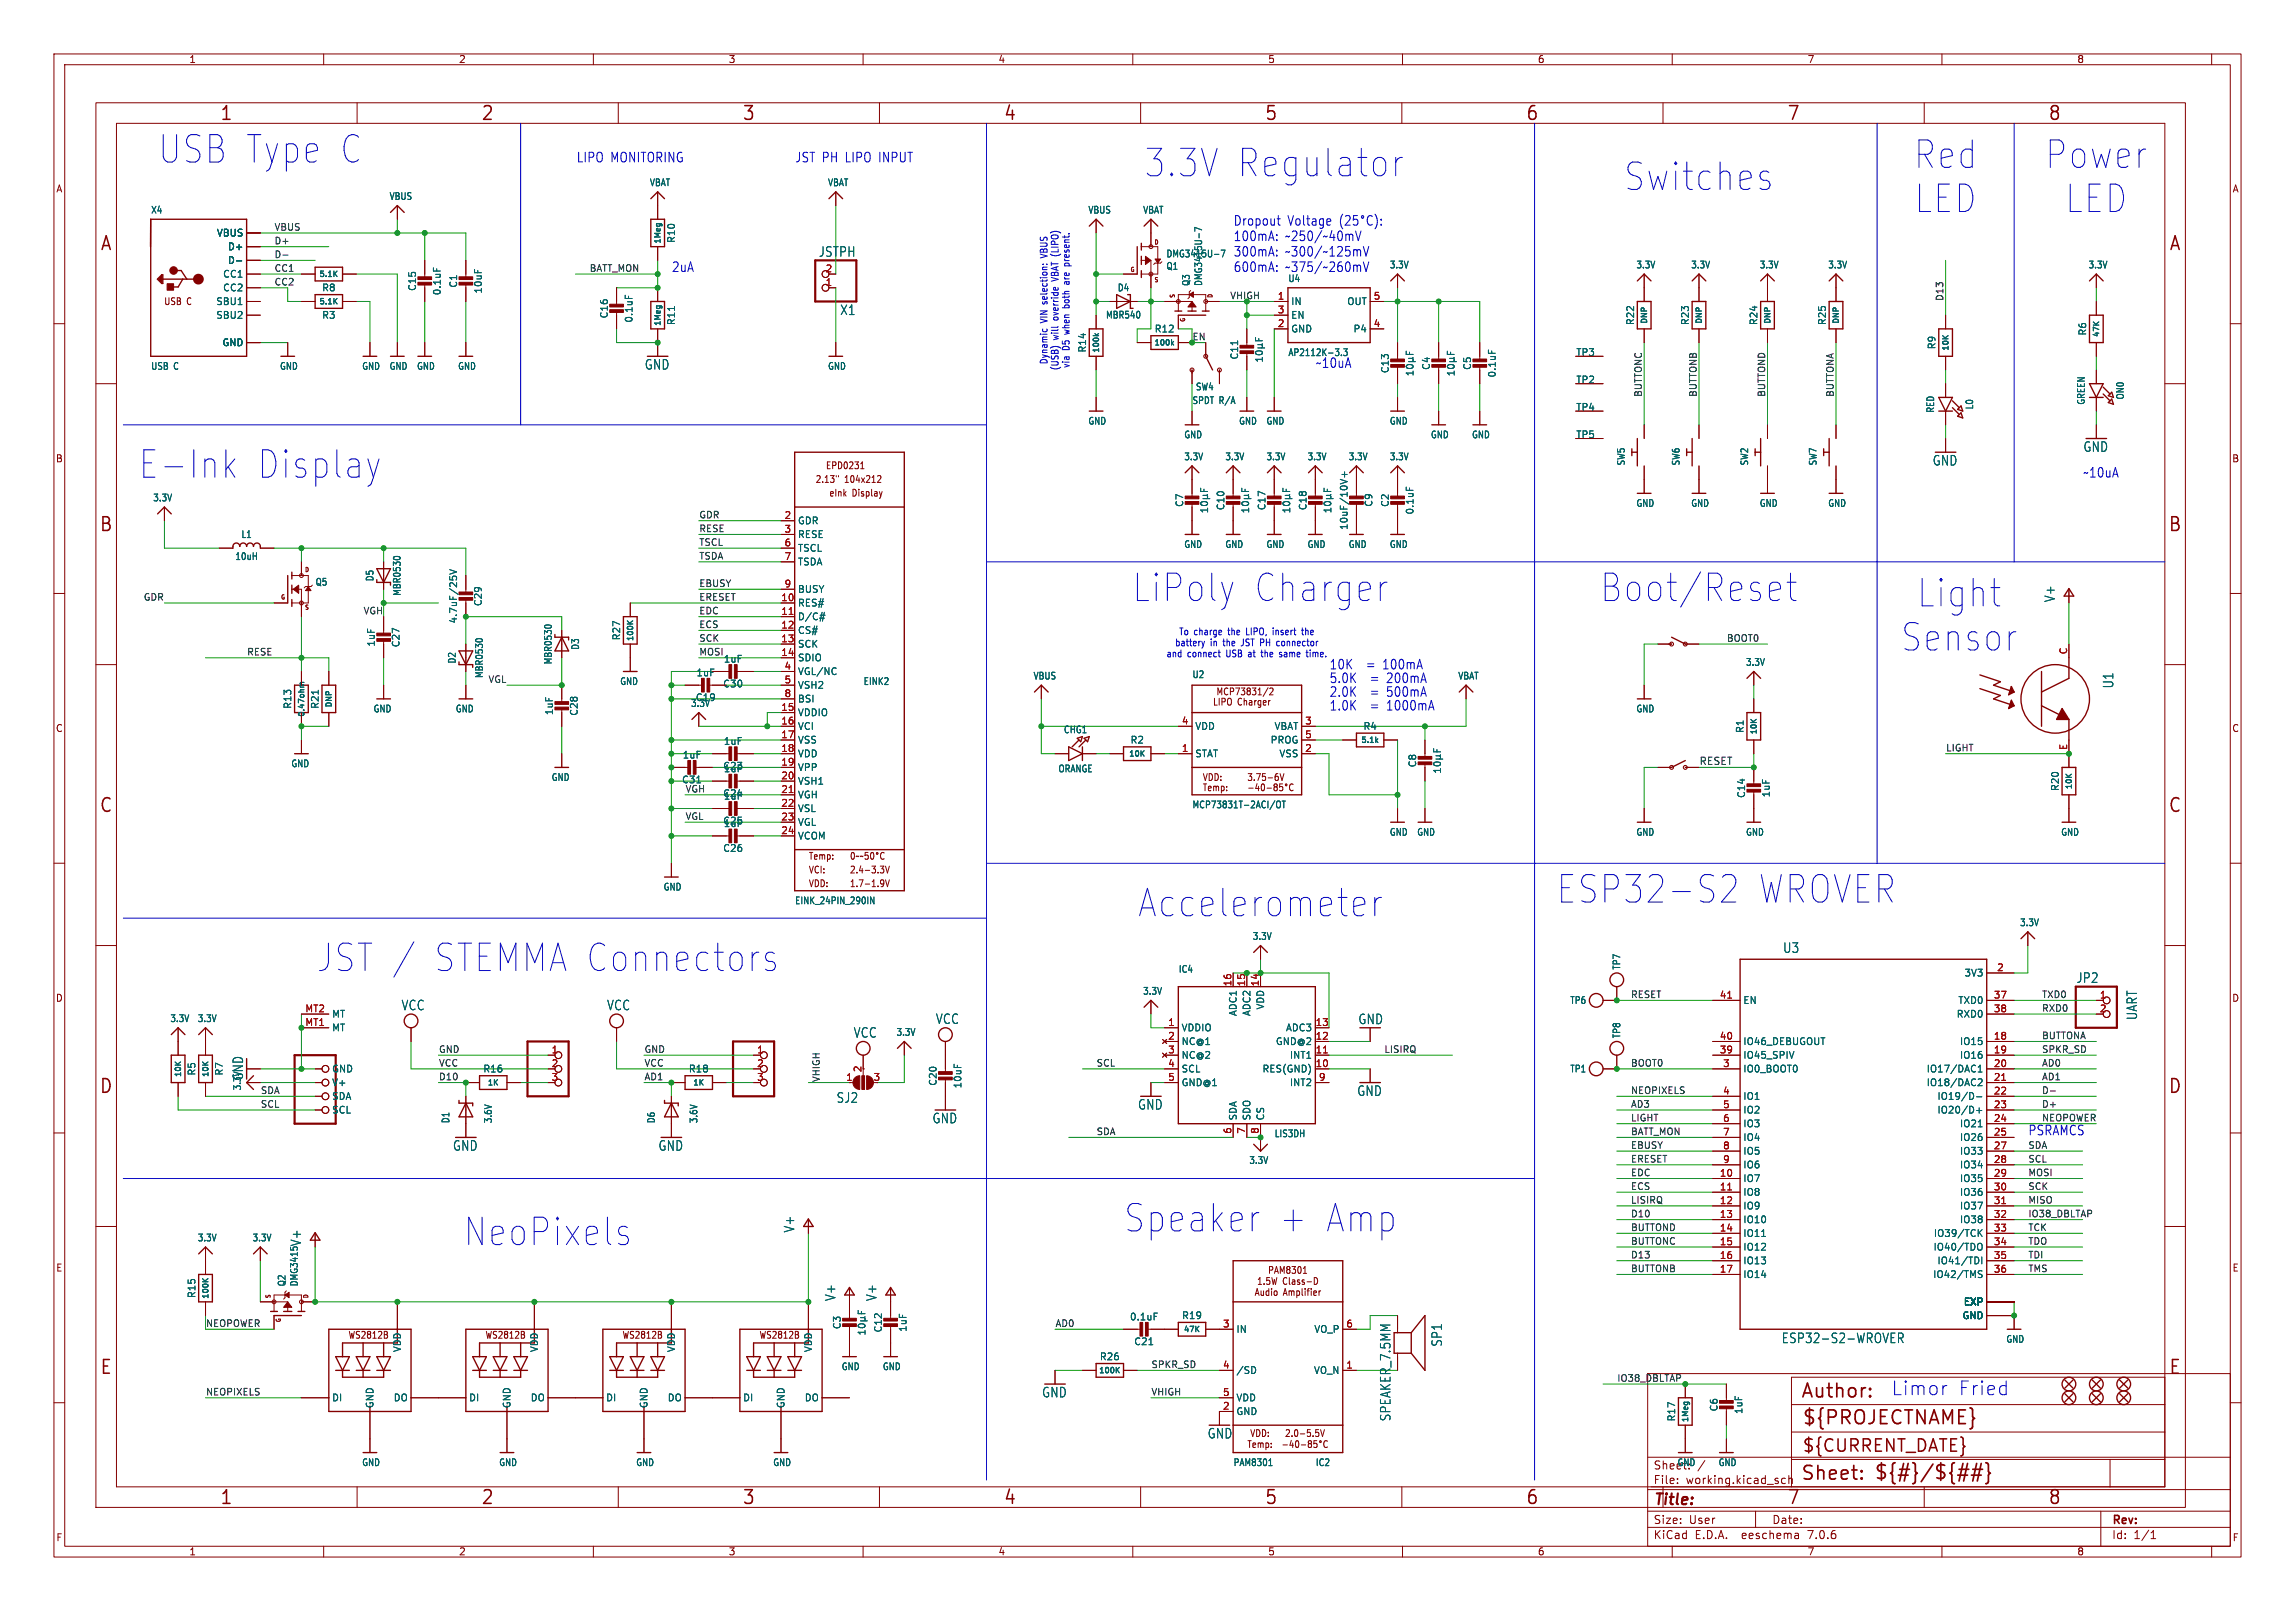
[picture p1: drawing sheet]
<svg xmlns="http://www.w3.org/2000/svg" width="425mm" height="299mm" viewBox="0 0 425 299" stroke-linecap="round" stroke-linejoin="round" font-family="sans-serif">
<defs><g id="words">
<g font-size="7.1" fill="#0000c2">
<text x="29.4" y="30.5">USB Type C</text>
<text x="212.3" y="33">3.3V Regulator</text>
<text x="301.2" y="35.5">Switches</text>
<text x="354.9" y="31.5">Red</text>
<text x="379.3" y="31.5">Power</text>
<text x="355" y="39.6">LED</text>
<text x="383" y="39.6">LED</text>
<text x="25.8" y="88.9">E-Ink</text>
<text x="47.4" y="88.9">Display</text>
<text x="210" y="111.7">LiPoly</text>
<text x="232.2" y="111.7">Charger</text>
<text x="296.8" y="111.7">Boot/Reset</text>
<text x="355.5" y="112.7">Light</text>
<text x="352.5" y="120.9">Sensor</text>
<text x="288.7" y="167.6">ESP32-S2</text>
<text x="325.7" y="167.6">WROVER</text>
<text x="211.1" y="170.2">Accelerometer</text>
<text x="58.8" y="180.3">JST /</text>
<text x="79.8" y="180.3">STEMMA Connectors</text>
<text x="86.1" y="231.1">NeoPixels</text>
<text x="208.5" y="228.6">Speaker</text>
<text x="236.9" y="228.6">+ Amp</text>
</g>
<g font-size="3.5" fill="#840000">
<text x="40.7" y="22.7">1</text>
<text x="89.1" y="22.7">2</text>
<text x="137.5" y="22.7">3</text>
<text x="186" y="22.7">4</text>
<text x="234.4" y="22.7">5</text>
<text x="282.8" y="22.7">6</text>
<text x="331.2" y="22.7">7</text>
<text x="379.6" y="22.7">8</text>
<text x="18.5" y="46.8">A</text>
<text x="402" y="46.8">A</text>
<text x="18.3" y="98.9">B</text>
<text x="401.9" y="98.9">B</text>
<text x="18.3" y="150.9">C</text>
<text x="401.9" y="150.9">C</text>
<text x="18.3" y="203">D</text>
<text x="401.9" y="203">D</text>
<text x="18.5" y="255.1">E</text>
<text x="402" y="255.1">E</text>
<text x="333.8" y="259.5">Author:</text>
<text x="334" y="264.5">${PROJECTNAME}</text>
<text x="333.8" y="274.7">Sheet:</text>
<text x="347.3" y="274.6">${#}/${##}</text>
<text x="40.7" y="279.2">1</text>
<text x="89.1" y="279.2">2</text>
<text x="137.5" y="279.2">3</text>
<text x="186" y="279.2">4</text>
<text x="234.4" y="279.2">5</text>
<text x="282.8" y="279.2">6</text>
<text x="331.2" y="279.2">7</text>
<text x="379.6" y="279.2">8</text>
</g>
<g font-size="3.5" fill="#0000c2">
<text x="350.5" y="258.8">Limor</text>
<text x="362.9" y="258.8">Fried</text>
</g>
<text font-size="3.2" fill="#840000" x="334" y="269.5">${CURRENT_DATE}</text>
<text font-size="2.8" fill="#840000" x="306.5" y="279.5">Title:</text>
<g font-size="2.5" fill="#0000c2">
<text x="106.8" y="30.2">LIPO MONITORING</text>
<text x="147.3" y="30.2">JST PH LIPO INPUT</text>
<text x="228.6" y="42">Dropout</text>
<text x="238.7" y="42">Voltage</text>
<text x="228.6" y="44.8">100mA:</text>
<text x="228.6" y="47.7">300mA:</text>
<text x="238.3" y="44.8">~250/~40mV</text>
<text x="238.3" y="47.7">~300/~125mV</text>
<text x="124.5" y="50.6">2uA</text>
<text x="228.6" y="50.6">600mA:</text>
<text x="238.3" y="50.6">~375/~260mV</text>
<text x="386.1" y="88.7">~10uA</text>
<text x="246.4" y="124.2">10K</text>
<text x="253.4" y="124.2">=</text>
<text x="256.6" y="124.2">100mA</text>
<text x="246.4" y="126.8">5.0K</text>
<text x="246.4" y="131.8">1.0K</text>
<text x="246.4" y="129.3">2.0K</text>
<text x="254.1" y="126.8">=</text>
<text x="254.1" y="131.8">=</text>
<text x="254.1" y="129.3">=</text>
<text x="257.3" y="126.8">200mA</text>
<text x="257.3" y="131.8">1000mA</text>
<text x="257.3" y="129.3">500mA</text>
<text x="375.9" y="210.6">PSRAMCS</text>
</g>
<g font-size="2.5" fill="#006464">
<text x="151.7" y="47.8">JSTPH</text>
<text x="155.7" y="58.6">X1</text>
<text x="119.4" y="68.7">GND</text>
<text x="243.8" y="68.3">~10uA</text>
<text x="386.1" y="84">GND</text>
<text x="358.2" y="86.5">GND</text>
<text x="381.1" y="111.7" transform="rotate(-90 381.1 111.7)">V+</text>
<text x="392" y="127.7" transform="rotate(-90 392 127.7)">U1</text>
<text x="330.5" y="176.8">U3</text>
<text x="384.9" y="182.4">JP2</text>
<text x="74.3" y="187.5">VCC</text>
<text x="112.4" y="187.5">VCC</text>
<text x="173.4" y="190">VCC</text>
<text x="251.7" y="190.1">GND</text>
<text x="396.4" y="189.2" transform="rotate(-90 396.4 189.2)">UART</text>
<text x="158.2" y="192.5">VCC</text>
<text x="45.3" y="200.4" transform="rotate(-90 45.3 200.4)">GND</text>
<text x="251.5" y="203.3">GND</text>
<text x="155" y="204.6">SJ2</text>
<text x="172.8" y="208.4">GND</text>
<text x="210.9" y="205.9">GND</text>
<text x="83.9" y="213.5">GND</text>
<text x="122" y="213.5">GND</text>
<text x="56" y="231.1" transform="rotate(-90 56 231.1)">V+</text>
<text x="147.5" y="228.5" transform="rotate(-90 147.5 228.5)">V+</text>
<text x="155.1" y="241.2" transform="rotate(-90 155.1 241.2)">V+</text>
<text x="162.7" y="241.2" transform="rotate(-90 162.7 241.2)">V+</text>
<text x="267.5" y="249.7" transform="rotate(-90 267.5 249.7)">SP1</text>
<text x="330.2" y="249.2">ESP32-S2-WROVER</text>
<text x="193.1" y="259.2">GND</text>
<text x="223.8" y="266.8">GND</text>
</g>
<text font-size="2.5" fill="#840000" x="258" y="263.5" transform="rotate(-90 258 263.5)">SPEAKER_7.5MM</text>
<g font-size="2.1" fill="#840000">
<text x="306.5" y="275.3">File:</text>
<text x="306.5" y="272.6">Sheet:</text>
<text x="312.5" y="275.3">working.kicad_sch</text>
<text x="306.5" y="285.5">KiCad</text>
<text x="306.5" y="282.7">Size:</text>
<text x="313.1" y="282.7">User</text>
<text x="314.2" y="285.5">E.D.A.</text>
<text x="323.1" y="285.5">eeschema</text>
<text x="328.4" y="282.7">Date:</text>
<text x="335.4" y="285.5">7.0.6</text>
<text x="391.4" y="282.9">Rev:</text>
<text x="391.4" y="285.5">Id:</text>
<text x="395.5" y="285.5">1/1</text>
</g>
<text font-size="2.1" fill="#006464" x="314.7" y="272.6">/</text>
<text font-size="1.9" fill="#0f0f0f" x="315" y="141.9">RESET</text>
<g font-size="1.8" fill="#840000">
<text x="35" y="11.9">1</text>
<text x="85" y="11.9">2</text>
<text x="135" y="11.9">3</text>
<text x="185" y="11.9">4</text>
<text x="235" y="11.9">5</text>
<text x="285" y="11.9">6</text>
<text x="335" y="11.9">7</text>
<text x="385" y="11.9">8</text>
<text x="10.3" y="35.9">A</text>
<text x="413.8" y="35.9">A</text>
<text x="30.3" y="56.7">USB C</text>
<text x="10.3" y="85.9">B</text>
<text x="151.1" y="89.7">2.13&quot;</text>
<text x="153" y="87.2">EPD0231</text>
<text x="156.6" y="89.7">104x212</text>
<text x="413.7" y="85.9">B</text>
<text x="153.6" y="92.2">eInk</text>
<text x="158" y="92.2">Display</text>
<text x="224.8" y="131">LIPO Charger</text>
<text x="225.4" y="129.1">MCP73831/2</text>
<text x="10.3" y="135.9">C</text>
<text x="413.7" y="135.9">C</text>
<text x="222.9" y="146.9">Temp:</text>
<text x="222.9" y="144.9">VDD:</text>
<text x="231.1" y="144.9">3.75-6V</text>
<text x="149.8" y="159.6">Temp:</text>
<text x="149.8" y="162.1">VCI:</text>
<text x="149.8" y="164.6">VDD:</text>
<text x="157.5" y="164.6">1.7-1.9V</text>
<text x="157.5" y="162.1">2.4-3.3V</text>
<text x="10.3" y="185.9">D</text>
<text x="413.7" y="185.9">D</text>
<text x="10.3" y="235.9">E</text>
<text x="413.8" y="235.9">E</text>
<text x="64.5" y="248.3">WS2812B</text>
<text x="89.9" y="248.3">WS2812B</text>
<text x="115.3" y="248.3">WS2812B</text>
<text x="140.7" y="248.3">WS2812B</text>
<text x="10.3" y="285.9">F</text>
<text x="413.8" y="285.9">F</text>
<text x="35" y="288.5">1</text>
<text x="85" y="288.5">2</text>
<text x="135" y="288.5">3</text>
<text x="185" y="288.5">4</text>
<text x="235" y="288.5">5</text>
<text x="285" y="288.5">6</text>
<text x="335" y="288.5">7</text>
<text x="385" y="288.5">8</text>
</g>
<g font-size="1.8" fill="#006464">
<text x="120.4" y="34.7">VBAT</text>
<text x="153.4" y="34.7">VBAT</text>
<text x="27.9" y="39.8">X4</text>
<text x="72.1" y="37.3">VBUS</text>
<text x="201.6" y="39.8">VBUS</text>
<text x="211.8" y="39.8">VBAT</text>
<text x="40.1" y="44">VBUS</text>
<text x="42.2" y="46.6">D+</text>
<text x="125.3" y="45.1" transform="rotate(-90 125.3 45.1)">R10</text>
<text x="41.3" y="51.7">CC1</text>
<text x="42.2" y="49.1">D-</text>
<text x="84.9" y="53.4" transform="rotate(-90 84.9 53.4)">C1</text>
<text x="216.1" y="50.2">Q1</text>
<text x="220.8" y="53.1" transform="rotate(-90 220.8 53.1)">Q3</text>
<text x="223.1" y="53.1" transform="rotate(-90 223.1 53.1)">DMG3415U-7</text>
<text x="238.7" y="52.5">U4</text>
<text x="257.5" y="50">3.3V</text>
<text x="303.3" y="50">3.3V</text>
<text x="313.4" y="50">3.3V</text>
<text x="326.1" y="50">3.3V</text>
<text x="338.8" y="50">3.3V</text>
<text x="387.1" y="50">3.3V</text>
<text x="40" y="56.7">SBU1</text>
<text x="40" y="59.3">SBU2</text>
<text x="41.3" y="54.2">CC2</text>
<text x="59.6" y="54.2">R8</text>
<text x="59.6" y="59.3">R3</text>
<text x="77.3" y="54" transform="rotate(-90 77.3 54)">C15</text>
<text x="81.9" y="54.8" transform="rotate(-90 81.9 54.8)">0.1uF</text>
<text x="89.5" y="54.5" transform="rotate(-90 89.5 54.5)">10uF</text>
<text x="112.9" y="59.1" transform="rotate(-90 112.9 59.1)">C16</text>
<text x="117.5" y="59.9" transform="rotate(-90 117.5 59.9)">0.1uF</text>
<text x="204.9" y="59.2">MBR540</text>
<text x="207.1" y="54.2">D4</text>
<text x="239.3" y="56.7">IN</text>
<text x="239.3" y="59.3">EN</text>
<text x="249.7" y="56.7">OUT</text>
<text x="41.1" y="64.4">GND</text>
<text x="125.3" y="60.4" transform="rotate(-90 125.3 60.4)">R11</text>
<text x="201.5" y="65.4" transform="rotate(-90 201.5 65.4)">R14</text>
<text x="214" y="61.8">R12</text>
<text x="239.3" y="61.8">GND</text>
<text x="250.8" y="61.8">P4</text>
<text x="303.1" y="60.4" transform="rotate(-90 303.1 60.4)">R22</text>
<text x="313.3" y="60.4" transform="rotate(-90 313.3 60.4)">R23</text>
<text x="326" y="60.4" transform="rotate(-90 326 60.4)">R24</text>
<text x="338.7" y="60.4" transform="rotate(-90 338.7 60.4)">R25</text>
<text x="359" y="64.8" transform="rotate(-90 359 64.8)">R9</text>
<text x="386.9" y="62.3" transform="rotate(-90 386.9 62.3)">R6</text>
<text x="27.9" y="68.7">USB C</text>
<text x="51.8" y="68.7">GND</text>
<text x="67" y="68.7">GND</text>
<text x="72.1" y="68.7">GND</text>
<text x="77.2" y="68.7">GND</text>
<text x="84.8" y="68.7">GND</text>
<text x="153.4" y="68.7">GND</text>
<text x="229.7" y="66.7" transform="rotate(-90 229.7 66.7)">C11</text>
<text x="238.7" y="66.2">AP2112K-3.3</text>
<text x="257.7" y="69.3" transform="rotate(-90 257.7 69.3)">C13</text>
<text x="265.3" y="68.7" transform="rotate(-90 265.3 68.7)">C4</text>
<text x="272.9" y="68.7" transform="rotate(-90 272.9 68.7)">C5</text>
<text x="277.5" y="70.1" transform="rotate(-90 277.5 70.1)">0.1uF</text>
<text x="292.1" y="71.3">TP2</text>
<text x="292.1" y="66.2">TP3</text>
<text x="221" y="75.1">SPDT R/A</text>
<text x="221.6" y="72.6">SW4</text>
<text x="292.1" y="76.3">TP4</text>
<text x="358.7" y="76.6" transform="rotate(-90 358.7 76.6)">RED</text>
<text x="366" y="76" transform="rotate(-90 366 76)">L0</text>
<text x="386.7" y="75.1" transform="rotate(-90 386.7 75.1)">GREEN</text>
<text x="393.9" y="74.2" transform="rotate(-90 393.9 74.2)">ON0</text>
<text x="201.6" y="78.9">GND</text>
<text x="219.4" y="81.4">GND</text>
<text x="229.6" y="78.9">GND</text>
<text x="234.7" y="78.9">GND</text>
<text x="257.5" y="78.9">GND</text>
<text x="265.2" y="81.4">GND</text>
<text x="272.8" y="81.4">GND</text>
<text x="292.1" y="81.4">TP5</text>
<text x="219.4" y="85.5">3.3V</text>
<text x="227" y="85.5">3.3V</text>
<text x="234.7" y="85.5">3.3V</text>
<text x="242.3" y="85.5">3.3V</text>
<text x="249.9" y="85.5">3.3V</text>
<text x="257.5" y="85.5">3.3V</text>
<text x="301.4" y="86.4" transform="rotate(-90 301.4 86.4)">SW5</text>
<text x="311.6" y="86.4" transform="rotate(-90 311.6 86.4)">SW6</text>
<text x="324.3" y="86.4" transform="rotate(-90 324.3 86.4)">SW2</text>
<text x="337" y="86.4" transform="rotate(-90 337 86.4)">SW7</text>
<text x="28.3" y="93.1">3.3V</text>
<text x="219.6" y="94.1" transform="rotate(-90 219.6 94.1)">C7</text>
<text x="227.2" y="94.7" transform="rotate(-90 227.2 94.7)">C10</text>
<text x="234.8" y="94.7" transform="rotate(-90 234.8 94.7)">C17</text>
<text x="242.4" y="94.7" transform="rotate(-90 242.4 94.7)">C18</text>
<text x="254.6" y="94" transform="rotate(-90 254.6 94)">C9</text>
<text x="257.7" y="94.1" transform="rotate(-90 257.7 94.1)">C2</text>
<text x="262.2" y="95.5" transform="rotate(-90 262.2 95.5)">0.1uF</text>
<text x="303.3" y="94.1">GND</text>
<text x="313.4" y="94.1">GND</text>
<text x="326.1" y="94.1">GND</text>
<text x="338.8" y="94.1">GND</text>
<text x="44.6" y="99.9">L1</text>
<text x="147.8" y="97.4">GDR</text>
<text x="147.8" y="99.9">RESE</text>
<text x="219.4" y="101.8">GND</text>
<text x="227" y="101.8">GND</text>
<text x="234.7" y="101.8">GND</text>
<text x="242.3" y="101.8">GND</text>
<text x="249.9" y="101.8">GND</text>
<text x="250" y="98.3" transform="rotate(-90 250 98.3)">10uF/10V+</text>
<text x="257.5" y="101.8">GND</text>
<text x="43.5" y="104">10uH</text>
<text x="69.4" y="107.9" transform="rotate(-90 69.4 107.9)">D5</text>
<text x="147.8" y="102.5">TSCL</text>
<text x="147.8" y="105">TSDA</text>
<text x="58.4" y="108.8">Q5</text>
<text x="74.5" y="110.6" transform="rotate(-90 74.5 110.6)">MBR0530</text>
<text x="89.5" y="112.5" transform="rotate(-90 89.5 112.5)">C29</text>
<text x="147.8" y="112.6">RES#</text>
<text x="147.8" y="110.1">BUSY</text>
<text x="69.7" y="120" transform="rotate(-90 69.7 120)">1uF</text>
<text x="84.9" y="115.7" transform="rotate(-90 84.9 115.7)">4.7uF/25V</text>
<text x="115.2" y="118.8" transform="rotate(-90 115.2 118.8)">R27</text>
<text x="147.8" y="115.2">D/C#</text>
<text x="147.8" y="117.7">CS#</text>
<text x="74.3" y="120.1" transform="rotate(-90 74.3 120.1)">C27</text>
<text x="84.7" y="123.1" transform="rotate(-90 84.7 123.1)">D2</text>
<text x="89.7" y="125.8" transform="rotate(-90 89.7 125.8)">MBR0530</text>
<text x="102.5" y="123.3" transform="rotate(-90 102.5 123.3)">MBR0530</text>
<text x="107.5" y="120.6" transform="rotate(-90 107.5 120.6)">D3</text>
<text x="129" y="125.6">1uF</text>
<text x="134.1" y="123">1uF</text>
<text x="147.8" y="120.2">SCK</text>
<text x="147.8" y="122.8">SDIO</text>
<text x="147.8" y="125.3">VGL/NC</text>
<text x="221" y="125.9">U2</text>
<text x="323.6" y="123.6">3.3V</text>
<text x="54.2" y="131.5" transform="rotate(-90 54.2 131.5)">R13</text>
<text x="59.3" y="131.5" transform="rotate(-90 59.3 131.5)">R21</text>
<text x="114.9" y="127.2">GND</text>
<text x="128" y="131.2">3.3V</text>
<text x="128.9" y="130.2">C19</text>
<text x="134" y="127.6">C30</text>
<text x="147.8" y="127.9">VSH2</text>
<text x="147.8" y="130.4">BSI</text>
<text x="160" y="127.2">EINK2</text>
<text x="191.5" y="126.2">VBUS</text>
<text x="270.2" y="126.2">VBAT</text>
<text x="69.1" y="132.2">GND</text>
<text x="84.4" y="132.2">GND</text>
<text x="102.7" y="132.7" transform="rotate(-90 102.7 132.7)">1uF</text>
<text x="107.3" y="132.8" transform="rotate(-90 107.3 132.8)">C28</text>
<text x="147.8" y="132.9">VDDIO</text>
<text x="147.8" y="135.5">VCI</text>
<text x="197.1" y="136.1">CHG1</text>
<text x="221.5" y="135.5">VDD</text>
<text x="236.2" y="135.5">VBAT</text>
<text x="252.7" y="135.5">R4</text>
<text x="303.3" y="132.2">GND</text>
<text x="323.4" y="136" transform="rotate(-90 323.4 136)">R1</text>
<text x="53.9" y="142.4">GND</text>
<text x="126.5" y="140.8">1uF</text>
<text x="134" y="142.9">C23</text>
<text x="134.1" y="143.3">1uF</text>
<text x="134.1" y="138.3">1uF</text>
<text x="147.8" y="138">VSS</text>
<text x="147.8" y="140.6">VDD</text>
<text x="147.8" y="143.1">VPP</text>
<text x="196.1" y="143.4">ORANGE</text>
<text x="209.5" y="138">R2</text>
<text x="221.5" y="140.6">STAT</text>
<text x="235.4" y="138">PROG</text>
<text x="237.1" y="140.6">VSS</text>
<text x="262.7" y="142.3" transform="rotate(-90 262.7 142.3)">C8</text>
<text x="102.2" y="144.9">GND</text>
<text x="126.3" y="145.4">C31</text>
<text x="134" y="147.9">C24</text>
<text x="134.1" y="148.4">1uF</text>
<text x="147.8" y="145.6">VSH1</text>
<text x="147.8" y="148.2">VGH</text>
<text x="323.7" y="148" transform="rotate(-90 323.7 148)">C14</text>
<text x="328.3" y="147.9" transform="rotate(-90 328.3 147.9)">1uF</text>
<text x="381.9" y="146.7" transform="rotate(-90 381.9 146.7)">R20</text>
<text x="134" y="153">C25</text>
<text x="134.1" y="153.5">1uF</text>
<text x="147.8" y="150.7">VSL</text>
<text x="147.8" y="153.3">VGL</text>
<text x="147.8" y="155.8">VCOM</text>
<text x="221" y="150">MCP73831T-2ACI/OT</text>
<text x="257.5" y="155.1">GND</text>
<text x="262.6" y="155.1">GND</text>
<text x="303.3" y="155.1">GND</text>
<text x="323.6" y="155.1">GND</text>
<text x="382" y="155.1">GND</text>
<text x="134" y="158.1">C26</text>
<text x="122.9" y="165.3">GND</text>
<text x="147.3" y="167.8">EINK_24PIN_290IN</text>
<text x="374.4" y="171.9">3.3V</text>
<text x="232.1" y="174.4">3.3V</text>
<text x="300.6" y="179.9" transform="rotate(-90 300.6 179.9)">TP7</text>
<text x="211.8" y="184.6">3.3V</text>
<text x="218.4" y="180.5">IC4</text>
<text x="364.1" y="181.2">3V3</text>
<text x="31.5" y="189.7">3.3V</text>
<text x="36.5" y="189.7">3.3V</text>
<text x="61.5" y="188.8">MT</text>
<text x="61.5" y="191.4">MT</text>
<text x="218.9" y="191.4">VDDIO</text>
<text x="229.5" y="188.4" transform="rotate(-90 229.5 188.4)">ADC1</text>
<text x="232" y="188.4" transform="rotate(-90 232 188.4)">ADC2</text>
<text x="234.5" y="187.2" transform="rotate(-90 234.5 187.2)">VDD</text>
<text x="238.3" y="191.4">ADC3</text>
<text x="291" y="186.3">TP6</text>
<text x="323.1" y="186.3">EN</text>
<text x="362.6" y="188.8">RXD0</text>
<text x="362.9" y="186.3">TXD0</text>
<text x="166.1" y="192.2">3.3V</text>
<text x="218.9" y="193.9">NC@1</text>
<text x="218.9" y="196.4">NC@2</text>
<text x="236.4" y="193.9">GND@2</text>
<text x="239" y="196.4">INT1</text>
<text x="300.6" y="192.6" transform="rotate(-90 300.6 192.6)">TP8</text>
<text x="323.1" y="196.4">IO45_SPIV</text>
<text x="323.1" y="193.9">IO46_DEBUGOUT</text>
<text x="363.2" y="193.9">IO15</text>
<text x="363.2" y="196.4">IO16</text>
<text x="36.4" y="199.5" transform="rotate(-90 36.4 199.5)">R5</text>
<text x="41.5" y="199.5" transform="rotate(-90 41.5 199.5)">R7</text>
<text x="44.9" y="202.2" transform="rotate(-90 44.9 202.2)">3.3V</text>
<text x="61.5" y="199">GND</text>
<text x="61.5" y="201.5">V+</text>
<text x="89.5" y="199">R16</text>
<text x="127.6" y="199">R18</text>
<text x="173.8" y="201.4" transform="rotate(-90 173.8 201.4)">C20</text>
<text x="178.4" y="201.8" transform="rotate(-90 178.4 201.8)">10uF</text>
<text x="218.9" y="199">SCL</text>
<text x="218.9" y="201.5">GND@1</text>
<text x="233.9" y="199">RES(GND)</text>
<text x="239" y="201.5">INT2</text>
<text x="291" y="199">TP1</text>
<text x="323.1" y="199">IO0_BOOT0</text>
<text x="357.1" y="199">IO17/DAC1</text>
<text x="357.1" y="201.5">IO18/DAC2</text>
<text x="61.5" y="204.1">SDA</text>
<text x="61.5" y="206.6">SCL</text>
<text x="83.5" y="208.3" transform="rotate(-90 83.5 208.3)">D1</text>
<text x="91.4" y="208.3" transform="rotate(-90 91.4 208.3)">3.6V</text>
<text x="121.6" y="208.3" transform="rotate(-90 121.6 208.3)">D6</text>
<text x="129.5" y="208.3" transform="rotate(-90 129.5 208.3)">3.6V</text>
<text x="229.5" y="207.8" transform="rotate(-90 229.5 207.8)">SDA</text>
<text x="232" y="207.8" transform="rotate(-90 232 207.8)">SDO</text>
<text x="234.5" y="207.8" transform="rotate(-90 234.5 207.8)">CS</text>
<text x="323.1" y="204.1">IO1</text>
<text x="323.1" y="206.6">IO2</text>
<text x="323.1" y="209.1">IO3</text>
<text x="359.1" y="204.1">IO19/D-</text>
<text x="359.1" y="206.6">IO20/D+</text>
<text x="363.2" y="209.1">IO21</text>
<text x="231.5" y="215.9">3.3V</text>
<text x="236.2" y="211">LIS3DH</text>
<text x="323.1" y="211.7">IO4</text>
<text x="323.1" y="214.2">IO5</text>
<text x="363.2" y="211.7">IO26</text>
<text x="363.2" y="214.2">IO33</text>
<text x="323.1" y="219.3">IO7</text>
<text x="323.1" y="221.8">IO8</text>
<text x="323.1" y="216.8">IO6</text>
<text x="363.2" y="216.8">IO34</text>
<text x="363.2" y="219.3">IO35</text>
<text x="363.2" y="221.8">IO36</text>
<text x="323.1" y="224.4">IO9</text>
<text x="323.1" y="226.9">IO10</text>
<text x="363.2" y="224.4">IO37</text>
<text x="363.2" y="226.9">IO38</text>
<text x="36.5" y="230.3">3.3V</text>
<text x="46.7" y="230.3">3.3V</text>
<text x="323.1" y="229.5">IO11</text>
<text x="323.1" y="232">IO12</text>
<text x="358.3" y="232">IO40/TDO</text>
<text x="358.4" y="229.5">IO39/TCK</text>
<text x="53.1" y="238.5" transform="rotate(-90 53.1 238.5)">Q2</text>
<text x="55.4" y="238.5" transform="rotate(-90 55.4 238.5)">DMG3415</text>
<text x="323.1" y="234.5">IO13</text>
<text x="323.1" y="237.1">IO14</text>
<text x="358.3" y="237.1">IO42/TMS</text>
<text x="359.1" y="234.5">IO41/TDI</text>
<text x="36.4" y="240.7" transform="rotate(-90 36.4 240.7)">R15</text>
<text x="209.4" y="244.9">0.1uF</text>
<text x="219" y="244.7">R19</text>
<text x="363.7" y="244.7">GND</text>
<text x="364" y="242.2">EXP</text>
<text x="74.5" y="250.7" transform="rotate(-90 74.5 250.7)">VDD</text>
<text x="99.9" y="250.7" transform="rotate(-90 99.9 250.7)">VDD</text>
<text x="125.3" y="250.7" transform="rotate(-90 125.3 250.7)">VDD</text>
<text x="150.7" y="250.7" transform="rotate(-90 150.7 250.7)">VDD</text>
<text x="156.1" y="246.5" transform="rotate(-90 156.1 246.5)">C3</text>
<text x="163.7" y="247.1" transform="rotate(-90 163.7 247.1)">C12</text>
<text x="168.3" y="247" transform="rotate(-90 168.3 247)">1uF</text>
<text x="210.2" y="249.5">C21</text>
<text x="229.1" y="247.2">IN</text>
<text x="243.6" y="247.2">VO_P</text>
<text x="371.8" y="249.1">GND</text>
<text x="155.9" y="254.2">GND</text>
<text x="163.5" y="254.2">GND</text>
<text x="203.8" y="252.3">R26</text>
<text x="229.1" y="254.9">/SD</text>
<text x="243.5" y="254.9">VO_N</text>
<text x="61.5" y="259.9">DI</text>
<text x="69.4" y="261.1" transform="rotate(-90 69.4 261.1)">GND</text>
<text x="72.9" y="259.9">DO</text>
<text x="86.9" y="259.9">DI</text>
<text x="94.8" y="261.1" transform="rotate(-90 94.8 261.1)">GND</text>
<text x="98.3" y="259.9">DO</text>
<text x="112.3" y="259.9">DI</text>
<text x="120.2" y="261.1" transform="rotate(-90 120.2 261.1)">GND</text>
<text x="123.7" y="259.9">DO</text>
<text x="137.7" y="259.9">DI</text>
<text x="145.6" y="261.1" transform="rotate(-90 145.6 261.1)">GND</text>
<text x="149.1" y="259.9">DO</text>
<text x="229.1" y="262.5">GND</text>
<text x="229.1" y="259.9">VDD</text>
<text x="310.7" y="263.6" transform="rotate(-90 310.7 263.6)">R17</text>
<text x="318.6" y="261.7" transform="rotate(-90 318.6 261.7)">C6</text>
<text x="323.2" y="262.2" transform="rotate(-90 323.2 262.2)">1uF</text>
<text x="67" y="271.9">GND</text>
<text x="92.4" y="271.9">GND</text>
<text x="117.8" y="271.9">GND</text>
<text x="143.2" y="271.9">GND</text>
<text x="228.6" y="271.9">PAM8301</text>
<text x="243.8" y="271.9">IC2</text>
<text x="310.9" y="271.9">GND</text>
<text x="318.5" y="271.9">GND</text>
</g>
<g font-size="1.8" fill="#0000c2">
<text x="194.4" y="47.3" transform="rotate(-90 194.4 47.3)">VBUS</text>
<text x="196.4" y="51.6" transform="rotate(-90 196.4 51.6)">VBAT (LIPO)</text>
<text x="198.5" y="52.1" transform="rotate(-90 198.5 52.1)">are</text>
<text x="198.5" y="48.5" transform="rotate(-90 198.5 48.5)">present.</text>
<text x="194.4" y="59.8" transform="rotate(-90 194.4 59.8)">VIN selection:</text>
<text x="196.4" y="59.2" transform="rotate(-90 196.4 59.2)">override</text>
<text x="198.5" y="56.7" transform="rotate(-90 198.5 56.7)">both</text>
<text x="196.4" y="63" transform="rotate(-90 196.4 63)">will</text>
<text x="198.5" y="64.9" transform="rotate(-90 198.5 64.9)">D5</text>
<text x="198.5" y="61.8" transform="rotate(-90 198.5 61.8)">when</text>
<text x="194.4" y="67.6" transform="rotate(-90 194.4 67.6)">Dynamic</text>
<text x="196.4" y="68.8" transform="rotate(-90 196.4 68.8)">(USB)</text>
<text x="198.5" y="68.3" transform="rotate(-90 198.5 68.3)">via</text>
<text x="217.7" y="120">battery</text>
<text x="218.5" y="117.9">To charge</text>
<text x="224.4" y="120">in</text>
<text x="227" y="120">the</text>
<text x="227.9" y="117.9">the</text>
<text x="230.5" y="120">JST PH connector</text>
<text x="231.4" y="117.9">LIPO,</text>
<text x="236.6" y="117.9">insert</text>
<text x="242.2" y="117.9">the</text>
<text x="216.1" y="122">and</text>
<text x="220.1" y="122">connect</text>
<text x="227.5" y="122">USB at</text>
<text x="234.5" y="122">the</text>
<text x="238.1" y="122">same</text>
<text x="243.3" y="122">time.</text>
</g>
<g font-size="1.8" fill="#a90000">
<text x="153" y="53.1">1</text>
<text x="153" y="50.5">2</text>
<text x="236.8" y="55.6">1</text>
<text x="236.8" y="58.2">3</text>
<text x="254.6" y="55.6">5</text>
<text x="236.8" y="60.7">2</text>
<text x="254.6" y="60.7">4</text>
<text x="145.3" y="96.3">2</text>
<text x="145.3" y="98.8">3</text>
<text x="145.3" y="101.3">6</text>
<text x="145.3" y="103.9">7</text>
<text x="144.7" y="111.5">10</text>
<text x="145.3" y="109">9</text>
<text x="144.7" y="114">11</text>
<text x="144.7" y="116.6">12</text>
<text x="144.7" y="119.1">13</text>
<text x="144.7" y="121.7">14</text>
<text x="145.3" y="124.2">4</text>
<text x="383.3" y="121.4" transform="rotate(-90 383.3 121.4)">C</text>
<text x="144.7" y="131.8">15</text>
<text x="145.3" y="126.7">5</text>
<text x="145.3" y="129.3">8</text>
<text x="144.7" y="134.4">16</text>
<text x="144.7" y="136.9">17</text>
<text x="219" y="134.4">4</text>
<text x="241.9" y="134.4">3</text>
<text x="241.9" y="136.9">5</text>
<text x="144.7" y="139.4">18</text>
<text x="144.7" y="142">19</text>
<text x="219" y="139.4">1</text>
<text x="241.9" y="139.4">2</text>
<text x="383.3" y="139.1" transform="rotate(-90 383.3 139.1)">E</text>
<text x="144.7" y="144.5">20</text>
<text x="144.7" y="147.1">21</text>
<text x="144.7" y="149.6">22</text>
<text x="144.7" y="152.1">23</text>
<text x="144.7" y="154.7">24</text>
<text x="228.3" y="182.9" transform="rotate(-90 228.3 182.9)">16</text>
<text x="230.9" y="182.9" transform="rotate(-90 230.9 182.9)">15</text>
<text x="233.4" y="182.9" transform="rotate(-90 233.4 182.9)">14</text>
<text x="318.7" y="185.2">41</text>
<text x="369.5" y="185.2">37</text>
<text x="370.1" y="180.1">2</text>
<text x="389.2" y="185.2">1</text>
<text x="56.5" y="187.7">MT2</text>
<text x="56.5" y="190.2">MT1</text>
<text x="216.5" y="190.2">1</text>
<text x="243.8" y="190.2">13</text>
<text x="369.5" y="187.7">38</text>
<text x="389.2" y="187.7">2</text>
<text x="102.2" y="195.3">1</text>
<text x="102.2" y="197.9">2</text>
<text x="140.3" y="195.3">1</text>
<text x="140.3" y="197.9">2</text>
<text x="216.5" y="192.8">2</text>
<text x="216.5" y="195.3">3</text>
<text x="216.5" y="197.9">4</text>
<text x="243.8" y="197.9">10</text>
<text x="243.8" y="195.3">11</text>
<text x="243.8" y="192.8">12</text>
<text x="318.7" y="195.3">39</text>
<text x="318.7" y="192.8">40</text>
<text x="319.3" y="197.9">3</text>
<text x="369.5" y="192.8">18</text>
<text x="369.5" y="195.3">19</text>
<text x="369.5" y="197.9">20</text>
<text x="102.2" y="200.4">3</text>
<text x="140.3" y="200.4">3</text>
<text x="156.8" y="200.4">1</text>
<text x="159.8" y="198.8" transform="rotate(-90 159.8 198.8)">2</text>
<text x="161.9" y="200.4">3</text>
<text x="216.5" y="200.4">5</text>
<text x="244.4" y="200.4">9</text>
<text x="319.3" y="202.9">4</text>
<text x="369.5" y="200.4">21</text>
<text x="369.5" y="202.9">22</text>
<text x="319.3" y="205.5">5</text>
<text x="319.3" y="208">6</text>
<text x="369.5" y="205.5">23</text>
<text x="369.5" y="208">24</text>
<text x="228.3" y="210.3" transform="rotate(-90 228.3 210.3)">6</text>
<text x="230.9" y="210.3" transform="rotate(-90 230.9 210.3)">7</text>
<text x="233.4" y="210.3" transform="rotate(-90 233.4 210.3)">8</text>
<text x="319.3" y="210.6">7</text>
<text x="319.3" y="213.1">8</text>
<text x="319.3" y="215.6">9</text>
<text x="369.5" y="210.6">25</text>
<text x="369.5" y="213.1">27</text>
<text x="369.5" y="215.6">28</text>
<text x="318.7" y="218.2">10</text>
<text x="318.7" y="220.7">11</text>
<text x="369.5" y="218.2">29</text>
<text x="369.5" y="220.7">30</text>
<text x="318.7" y="223.3">12</text>
<text x="318.7" y="225.8">13</text>
<text x="369.5" y="223.3">31</text>
<text x="369.5" y="225.8">32</text>
<text x="318.7" y="228.3">14</text>
<text x="318.7" y="230.9">15</text>
<text x="318.7" y="233.4">16</text>
<text x="369.5" y="228.3">33</text>
<text x="369.5" y="230.9">34</text>
<text x="369.5" y="233.4">35</text>
<text x="318.7" y="236">17</text>
<text x="369.5" y="236">36</text>
<text x="226.6" y="246.1">3</text>
<text x="249.5" y="246.1">6</text>
<text x="226.6" y="253.7">4</text>
<text x="249.5" y="253.7">1</text>
<text x="226.6" y="261.4">2</text>
<text x="226.6" y="258.8">5</text>
</g>
<g font-size="1.7" fill="#0f0f0f">
<text x="50.8" y="42.8">VBUS</text>
<text x="50.8" y="47.9">D-</text>
<text x="50.8" y="45.4">D+</text>
<text x="50.8" y="50.5">CC1</text>
<text x="50.8" y="53">CC2</text>
<text x="109.2" y="50.5">BATT_MON</text>
<text x="228" y="55.5">VHIGH</text>
<text x="360.3" y="55.9" transform="rotate(-90 360.3 55.9)">D13</text>
<text x="304.5" y="73.7" transform="rotate(-90 304.5 73.7)">BUTTONC</text>
<text x="314.6" y="73.7" transform="rotate(-90 314.6 73.7)">BUTTONB</text>
<text x="327.3" y="73.7" transform="rotate(-90 327.3 73.7)">BUTTOND</text>
<text x="340" y="73.7" transform="rotate(-90 340 73.7)">BUTTONA</text>
<text x="129.5" y="101.3">TSCL</text>
<text x="129.5" y="98.7">RESE</text>
<text x="129.5" y="96.2">GDR</text>
<text x="129.5" y="103.8">TSDA</text>
<text x="26.5" y="111.4">GDR</text>
<text x="67.3" y="114">VGH</text>
<text x="129.5" y="114">EDC</text>
<text x="129.5" y="108.9">EBUSY</text>
<text x="129.5" y="111.4">ERESET</text>
<text x="129.5" y="116.5">ECS</text>
<text x="129.5" y="119">SCK</text>
<text x="320" y="119">BOOT0</text>
<text x="45.7" y="121.6">RESE</text>
<text x="129.5" y="121.6">MOSI</text>
<text x="90.5" y="126.7">VGL</text>
<text x="360.7" y="139.4">LIGHT</text>
<text x="127" y="152.1">VGL</text>
<text x="302.3" y="185.1">RESET</text>
<text x="378.5" y="185.1">TXD0</text>
<text x="378.5" y="187.6">RXD0</text>
<text x="81.3" y="197.8">VCC</text>
<text x="81.3" y="195.2">GND</text>
<text x="119.4" y="197.8">VCC</text>
<text x="119.4" y="195.2">GND</text>
<text x="203.2" y="197.8">SCL</text>
<text x="256.5" y="195.2">LISIRQ</text>
<text x="302.3" y="197.8">BOOT0</text>
<text x="378.5" y="197.8">AD0</text>
<text x="378.5" y="195.2">SPKR_SD</text>
<text x="378.5" y="192.7">BUTTONA</text>
<text x="48.3" y="202.9">SDA</text>
<text x="81.3" y="200.3">D10</text>
<text x="119.4" y="200.3">AD1</text>
<text x="152.1" y="200.7" transform="rotate(-90 152.1 200.7)">VHIGH</text>
<text x="302.3" y="202.9">NEOPIXELS</text>
<text x="378.5" y="200.3">AD1</text>
<text x="378.5" y="202.9">D-</text>
<text x="48.3" y="205.4">SCL</text>
<text x="302.3" y="205.4">AD3</text>
<text x="302.3" y="207.9">LIGHT</text>
<text x="378.5" y="205.4">D+</text>
<text x="203.2" y="210.5">SDA</text>
<text x="302.3" y="215.6">ERESET</text>
<text x="302.3" y="213">EBUSY</text>
<text x="302.3" y="210.5">BATT_MON</text>
<text x="375.9" y="215.6">SCL</text>
<text x="375.9" y="213">SDA</text>
<text x="302.3" y="218.1">EDC</text>
<text x="302.3" y="220.6">ECS</text>
<text x="375.9" y="218.1">MOSI</text>
<text x="375.9" y="220.6">SCK</text>
<text x="302.3" y="223.2">LISIRQ</text>
<text x="302.3" y="225.7">D10</text>
<text x="375.9" y="225.7">IO38_DBLTAP</text>
<text x="375.9" y="223.2">MISO</text>
<text x="302.3" y="230.8">BUTTONC</text>
<text x="302.3" y="233.3">D13</text>
<text x="302.3" y="228.3">BUTTOND</text>
<text x="375.9" y="230.8">TDO</text>
<text x="375.9" y="233.3">TDI</text>
<text x="375.9" y="228.3">TCK</text>
<text x="302.3" y="235.9">BUTTONB</text>
<text x="375.9" y="235.9">TMS</text>
<text x="38.1" y="246">NEOPOWER</text>
<text x="195.6" y="246">AD0</text>
<text x="213.4" y="253.7">SPKR_SD</text>
<text x="299.7" y="256.2">IO38_DBLTAP</text>
<text x="38.1" y="258.7">NEOPIXELS</text>
<text x="213.4" y="258.7">VHIGH</text>
</g>
<text font-size="1.7" fill="#009600" x="221" y="63.2">EN</text>
<text font-size="1.7" fill="#006464" x="127" y="147">VGH</text>
<text font-size="1.7" fill="#0000c2" x="378.5" y="207.9">NEOPOWER</text>
<g font-size="1.4" fill="#006464">
<text x="122.7" y="45.3" transform="rotate(-90 122.7 45.3)">1Meg</text>
<text x="59" y="51.6">5.1K</text>
<text x="59" y="56.7">5.1K</text>
<text x="122.7" y="60.6" transform="rotate(-90 122.7 60.6)">1Meg</text>
<text x="204" y="65.6" transform="rotate(-90 204 65.6)">100k</text>
<text x="213.8" y="64.3">100k</text>
<text x="305.6" y="60.2" transform="rotate(-90 305.6 60.2)">DNP</text>
<text x="315.8" y="60.2" transform="rotate(-90 315.8 60.2)">DNP</text>
<text x="328.5" y="60.2" transform="rotate(-90 328.5 60.2)">DNP</text>
<text x="341.2" y="60.2" transform="rotate(-90 341.2 60.2)">DNP</text>
<text x="361.5" y="65.2" transform="rotate(-90 361.5 65.2)">10K</text>
<text x="389.4" y="62.6" transform="rotate(-90 389.4 62.6)">47K</text>
<text x="117.7" y="119" transform="rotate(-90 117.7 119)">100K</text>
<text x="61.8" y="131.3" transform="rotate(-90 61.8 131.3)">DNP</text>
<text x="56.7" y="133" transform="rotate(-90 56.7 133)">0.47ohm</text>
<text x="252.2" y="138">5.1k</text>
<text x="325.9" y="136.3" transform="rotate(-90 325.9 136.3)">10K</text>
<text x="209.1" y="140.5">10K</text>
<text x="384.4" y="146.5" transform="rotate(-90 384.4 146.5)">10K</text>
<text x="33.8" y="199.8" transform="rotate(-90 33.8 199.8)">10K</text>
<text x="38.9" y="199.8" transform="rotate(-90 38.9 199.8)">10K</text>
<text x="90.2" y="201.5">1K</text>
<text x="128.3" y="201.5">1K</text>
<text x="38.9" y="240.9" transform="rotate(-90 38.9 240.9)">100K</text>
<text x="219.3" y="247.2">47K</text>
<text x="203.6" y="254.8">100K</text>
<text x="313.2" y="263.8" transform="rotate(-90 313.2 263.8)">1Meg</text>
</g>
<g font-size="1.1" fill="#840000">
<text x="213.9" y="45.5">D</text>
<text x="209.5" y="50.6">G</text>
<text x="213.9" y="52.5">S</text>
<text x="218" y="55.3" transform="rotate(-90 218 55.3)">S</text>
<text x="219.9" y="59.8" transform="rotate(-90 219.9 59.8)">G</text>
<text x="225" y="55.3" transform="rotate(-90 225 55.3)">D</text>
<text x="56.4" y="106.2">D</text>
<text x="52" y="111.3">G</text>
<text x="56.4" y="113.2">S</text>
<text x="50.4" y="240.8" transform="rotate(-90 50.4 240.8)">S</text>
<text x="52.3" y="245.2" transform="rotate(-90 52.3 245.2)">G</text>
<text x="57.3" y="240.8" transform="rotate(-90 57.3 240.8)">D</text>
</g>
</g></defs>
<g fill="none" stroke="#840000" stroke-width=".19">
<path d="M10 10h405.5v278.6h-405.5zM12 12h401.5v274.6h-401.5zM17.8 19.1h387.3v260.3h-387.3zM60 10v2M66.2 19.1v3.8M110 10v2M114.6 19.1v3.8M160 10v2M163 19.1v3.8M210 10v2M211.5 19.1v3.8M259.9 19.1v3.8"/>
<path d="M260 10v2M308.3 19.1v3.8M310 10v2M356.7 19.1v3.8M360 10v2M410 10v2M21.6 22.9h379.7v252.7h-379.7zM73.7 38.1v2.5M121.9 35.6v5M154.9 35.6v2.5M10 60h2M45.7 55.9h2.6"/>
<path d="M45.7 45.7h2.6M45.7 48.3h2.6M45.7 50.8h2.6M45.7 58.4h2.6M45.7 53.3h2.6M45.7 43.2h2.6M55.9 55.9h2.5M55.9 50.8h2.5M63.5 55.9h2.5M63.5 50.8h2.5M78.7 48.3v3.3M78.7 52.6v3.3"/>
<path d="M86.4 48.3v3.3M86.4 52.6v3.3M114.3 53.3v3.3M114.3 57.7v3.3M121.9 45.7v2.6M121.9 53.3v2.6M153.7 50.8h1.2M153.7 53.3h1.2M203.2 40.6v2.6M203.2 58.4v2.6M205.7 55.9h5.1M208.3 50.8h2.5"/>
<path d="M211.6 45.7h3v5.1h-3M211.6 48.3h1.8v5M213.4 40.6v5.1M215.4 48.5l-.3 .3h-1l-.2 .2M215.9 55.9h5.1v1.8M218.4 57.7v-3.1h5.1v3.1M218.4 58.4v2.6M220.7 53.8l-.2 .3v1l-.3 .3M223.5 55.9h2.6M236.2 55.9h2.6M236.2 58.4h2.6M254 55.9h2.5"/>
<path d="M259.1 50.8v2.5M304.8 50.8v5.1M315 50.8v5.1M327.7 50.8v5.1M340.4 50.8v5.1M360.7 58.4v2.6M388.6 50.8v2.5M388.6 55.9v2.5M413.5 60h2M17.8 71.1h3.8M45.7 63.5h2.6M53.3 63.5v2.5"/>
<path d="M68.6 63.5v2.5M73.7 63.5v2.5M78.7 63.5v2.5M86.4 63.5v2.5M121.9 61v5M154.9 63.5v2.5M203.2 66v2.6M203.2 73.7v2.5M210.8 63.5h2.6M218.4 63.5h2.6M221 68.6v2.5M221 76.2v2.5"/>
<path d="M223.5 63.5v2.5M226.1 68.6v2.5M231.1 61v3.3M231.1 65.3v3.3M231.1 73.7v2.5M236.2 73.7v2.5M236.2 61h2.6M254 61h2.5M259.1 63.5v3.3M259.1 67.8v3.3M259.1 73.7v2.5M266.7 63.5v3.3"/>
<path d="M266.7 67.8v3.3M266.7 76.2v2.5M274.3 63.5v3.3M274.3 67.8v3.3M274.3 76.2v2.5M292.1 71.1h5.1M292.1 76.2h5.1M292.1 66h5.1M304.8 61v2.5M304.8 78.7v2.6M315 61v2.5M315 78.7v2.6"/>
<path d="M327.7 61v2.5M327.7 78.7v2.6M340.4 61v2.5M340.4 78.7v2.6M360.7 66v2.6M360.7 71.1v2.6M360.7 76.2v2.5M388.6 63.5v2.5M388.6 68.6v2.5M388.6 73.7v2.5M388.6 78.7v2.6M401.3 71.1h3.8"/>
<path d="M30.5 94v2.5M144.8 96.5h2.5M144.8 99.1h2.5M155.4 88.1v.3M159.6 86.9h.6M159.8 85.8l.1-.2v1.3M162.8 88.1l.4 .1 .1 .3-.7 .9h.7M163.5 91.1l-.2 .9M221 86.4v5.8M221 93.2v5.9M228.6 86.4v5.8M228.6 93.2v5.9"/>
<path d="M236.2 86.4v5.8M236.2 93.2v5.9M243.8 86.4v5.8M243.8 93.2v5.9M251.5 86.4v5.8M251.5 93.2v5.9M259.1 86.4v5.8M259.1 93.2v5.9M292.1 81.3h5.1M304.8 86.4v5M315 86.4v5M327.7 86.4v5"/>
<path d="M340.4 86.4v5M360.7 81.3v2.5M10 110h2M40.6 101.6h2.6M48.3 101.6h2.5M50.8 111.8h2.5M54.1 106.7h3v5.1h-3M54.1 109.2h1.8v5.1M55.9 104.1v2.6M57.9 108.5l-.2 .2h-1.1l-.2 .3M71.1 104.1v5.1M71.1 114.3v3.3"/>
<path d="M71.1 118.6v3.3M86.4 106.7v3.3M86.4 111v3.3M86.4 119.4v5.1M104.1 116.8v5.1M116.8 111.8v2.5M116.8 119.4v5.1M144.8 119.4h2.5M144.8 111.8h2.5M144.8 114.3h2.5M144.8 116.8h2.5M144.8 101.6h2.5"/>
<path d="M144.8 104.1h2.5M144.8 109.2h2.5M307.3 119.4h2.6M312.4 119.4h2.6M383.5 109.2v2.6M383.5 119.4v2.5M413.5 110h2M17.8 123.2h3.8M55.9 124.5v2.5M55.9 132.1v2.5M55.9 137.2v2.5M61 124.5v2.5"/>
<path d="M61 132.1v2.5M71.1 127v2.5M86.4 127v2.5M104.1 127v3.3M104.1 131.3v3.3M104.1 139.7v2.5M127 127h3.3M129.5 132.1v2.5M131.3 127h3.3M132.1 139.7h3.3M132.1 124.5h3.3M136.4 139.7h3.3"/>
<path d="M136.4 124.5h3.3M144.8 127h2.5M144.8 139.7h2.5M144.8 134.6h2.5M144.8 137.2h2.5M144.8 121.9h2.5M144.8 132.1h2.5M144.8 124.5h2.5M144.8 129.5h2.5M193 127v2.5M195.6 139.7h2.5M200.7 139.7h2.5"/>
<path d="M205.7 139.7h2.6M213.4 139.7h2.5M218.4 139.7h2.6M218.4 134.6h2.6M235.1 127.5l-.9 1.6M235.4 127.6l.4-.1 .2 .4-.7 .9h.7M241.3 139.7h2.5M241.3 134.6h2.5M241.3 137.2h2.5M248.9 137.2h2.6M256.5 137.2h2.6M264.2 137.2v3.3"/>
<path d="M271.8 127v2.5M304.8 127v2.5M325.1 124.5v2.5M325.1 129.5v2.6M325.1 137.2v2.5M383.5 137.2v5M401.3 123.2h3.8M10 160h2M124.5 142.2h3.3M128.8 142.2h3.3M132.1 144.8h3.3M132.1 149.9h3.3"/>
<path d="M132.1 154.9h3.3M136.4 144.8h3.3M136.4 149.9h3.3M136.4 154.9h3.3M144.8 142.2h2.5M144.8 144.8h2.5M144.8 147.3h2.5M144.8 149.9h2.5M144.8 152.4h2.5M144.8 154.9h2.5M157.9 158.1l.1-.1a.72 .72 0 0 1 0 1.3 .94 .94 0 0 1-.1-1.2zM159.2 158.7l-.5 .1"/>
<path d="M160 158.7l-.5 .1M160.9 158h-.5v.6l.1-.1h.4v.6l-.1 .2-.4-.2M161.5 158.1l.1-.1a.72 .72 0 0 1 0 1.3 .94 .94 0 0 1-.1-1.2zM163.9 158.1h-.1a.62 .62 0 0 0-.6 .4 .62 .62 0 0 0 .4 .8l.3-.2M231.5 146.1h.8M233 145.2l-.2 .9h.6M233.3 145.7v.9M233.9 145.5l-.1 .6 .3 .5 .3-.3v-.8M234.9 146.1h.8M236.2 145.5l.2 .3M236.4 145.8l-.2 .3v.3l.2 .2 .3-.1 .1-.2-.1-.3-.1-.2M236.4 145.8h.2"/>
<path d="M236.8 145.5l-.2 .3M236.9 144v.5M237.3 143.4l.4 1.3 .3-1.3M237.8 145.3h-.6v.6l.2-.1h.3l.1 .6-.2 .2-.4-.2M239.7 145.4a.62 .62 0 0 0-.7 .4 .62 .62 0 0 0 .4 .8l.3-.2M259.1 149.9v2.5M264.2 141.5v3.3M264.2 149.9v2.5M304.8 149.9v2.5M307.3 142.2h2.6M312.4 142.2h2.6M325.1 142.2v3.3"/>
<path d="M325.1 146.6v5.8M383.5 147.3v5.1M413.5 160h2M17.8 175.3h3.8M124.5 160v2.6M163.2 160.5h.6l-.3 .5M163.6 161l.2 .3v.3l-.2 .2M163.6 163.1l.2 .2-.1 .9M163.8 163.6l-.2 .3M164.2 163.1l.3 1.2 .4-1.2M164.2 160.5l.3 1.3 .4-1.3M233.7 175.3v2.5"/>
<path d="M375.9 172.7v2.6M401.3 175.3h3.8M33 190.5v5.1M38.1 190.5v5.1M45.7 198.1h2.6M55.9 188h5.1M55.9 190.5h5.1M58.4 198.1h1.3M76.2 190.5v2.5M101.6 195.6h1.3M114.3 190.5v2.5M139.7 195.6h1.3"/>
<path d="M160 195.6v4.7M167.6 193v2.6M175.3 193v5.9M175.3 199.9v5.8M213.4 185.4v2.6M215.5 192.7l.8 .7M215.5 195.2l.8 .8M215.9 193h2.5M215.9 195.6h2.5M215.9 198.1h2.5M215.9 190.5h2.5M216.3 192.7l-.8 .7"/>
<path d="M216.3 195.2l-.8 .8M228.6 180.3v2.6M231.1 180.3v2.6M233.7 180.3v2.6M243.8 193h2.6M243.8 195.6h2.6M243.8 198.1h2.6M243.8 190.5h2.6M254 190.5v2.5M254 198.1v2.6M299.7 182.9v2.5h-2.5M299.7 195.6v2.5h-2.5"/>
<path d="M317.5 185.4h5.1M317.5 193h5.1M317.5 195.6h5.1M317.5 198.1h5.1M368.3 185.4h5.1M368.3 193h5.1M368.3 195.6h5.1M368.3 180.3h5.1M368.3 198.1h5.1M368.3 188h5.1M388.6 185.4h1.3M10 210h2"/>
<path d="M33 200.7v2.5M38.1 200.7v2.5M45.7 200.7h2.6M58.4 200.7h1.3M58.4 203.2h1.3M58.4 205.7h1.3M86.4 200.7h2.5M86.4 203.2v7.6M94 200.7h2.5M101.6 200.7h1.3M124.5 200.7h2.5M124.5 203.2v7.6"/>
<path d="M132.1 200.7h2.5M139.7 200.7h1.3M157.5 200.7h.9M213.4 200.7v2.5M215.9 200.7h2.5M228.6 208.3v2.5M231.1 208.3v2.5M233.7 208.3v5.1M243.8 200.7h2.6M317.5 218.4h5.1M317.5 203.2h5.1M317.5 205.7h5.1"/>
<path d="M317.5 208.3h5.1M317.5 210.8h5.1M317.5 213.4h5.1M317.5 215.9h5.1M368.3 218.4h5.1M368.3 200.7h5.1M368.3 203.2h5.1M368.3 205.7h5.1M368.3 208.3h5.1M368.3 210.8h5.1M368.3 213.4h5.1M368.3 215.9h5.1"/>
<path d="M413.5 210h2M17.8 227.3h3.8M38.1 231.1v5.1M48.3 231.1v2.6M53.1 239.3l-.3 .2v1l-.2 .3M58.4 228.6v2.5M149.9 226.1v2.5M157.5 238.8v5.8M165.1 238.8v5.8M232.8 239.8h.5M233.3 238.1h.6M233.3 237.2l.3-.4v1.3"/>
<path d="M233.8 239.3v.8h.3l.1-.1M234.2 239.3v.8M234.3 237.9v.2M235.2 239.3h-.3l-.2 .2 .1 .6h.4M235.2 238.8v1.3M235.3 235.4l.6-.1v-.5h-.6v1.2M235.4 236.8h-.5l-.1 .6 .2-.1h.3l.1 .6-.2 .2-.4-.2M235.7 238.8v.2M235.7 239.3v.8M235.8 236.8l.2 1.3 .2-.9 .2 .9 .3-1.3M236.3 236l.3-1.2 .4 1.2M236.3 239.3h.2l.3 .2v.4l-.3 .2h-.2l-.1-.2z"/>
<path d="M236.4 235.7h.5M237.3 236v-1.2l.4 .9 .4-.9v1.2M238 239.8h.5M238.6 236.9h-.1a.62 .62 0 0 0-.7 .4 .62 .62 0 0 0 .4 .8l.4-.2M238.7 235.3l-.2-.2 .2-.3h.3l.1 .2-.2 .3M238.7 235.3l-.2 .2v.3l.2 .2h.3l.1-.2v-.3l-.2-.2M238.7 235.3h.2M239 239.4l.3-.1 .1 .1M239 239.3v.8M239 236.8v1.1l.2 .2M239.4 239.4l.2-.1h.2l.1 .8M239.4 239.4v.7"/>
<path d="M239.5 234.8h.7l-.4 .4 .3 .2v.5l-.1 .1-.5-.1M239.6 237.3h.4v.8M240 237.5l-.3 .1-.2 .2 .2 .3 .3-.1M240.4 239.3h.3l.2 .2-.1 .6h-.4M240.4 239.3v1.2M240.7 234.8h.1a.72 .72 0 0 1 0 1.2 .95 .95 0 0 1-.1-1.2zM240.9 237.3l-.2-.1-.2 .2 .1 .2 .3 .1v.3h-.4M241.4 238.8v1.1l.1 .2M241.6 236h.6M241.6 235.1l.3-.3v1.2M241.8 237.3l-.3-.1-.1 .2v.2l.4 .1v.3h-.4M241.9 238.8v.2"/>
<path d="M241.9 239.3v.8M242.3 239.3h.4M242.3 237.6h.8M242.7 238.8l-.2 .2v1.1M243.1 238.8v.2M243.1 239.3v.8M243.5 239.7l.6-.1-.1-.3h-.3l-.2 .1 .1 .7h.4M243.6 236.8a.64 .64 0 0 1 .7 .6 .64 .64 0 0 1-.7 .7zM244.5 239.3v.8M244.8 239.3l-.3 .2M317.5 221h5.1M317.5 223.5h5.1"/>
<path d="M317.5 226.1h5.1M317.5 228.6h5.1M317.5 231.1h5.1M317.5 233.7h5.1M317.5 236.2h5.1M368.3 221h5.1M368.3 223.5h5.1M368.3 226.1h5.1M368.3 228.6h5.1M368.3 231.1h5.1M368.3 233.7h5.1M368.3 236.2h5.1"/>
<path d="M401.3 227.3h3.8M10 260h2M38.1 241.3v2.5M48.3 241.3h5v1.8M50.8 243.1v-3.1h5.1v3.1M50.8 243.8v2.6M55.9 241.3h2.5M55.9 259.1h5.1M71.8 247.5v.4M73.7 241.3v5.1M76.2 259.1h10.2M97.2 247.5v.4"/>
<path d="M99.1 241.3v5.1M101.6 259.1h10.2M122.6 247.5v.4M124.5 241.3v5.1M127 259.1h10.2M148 247.5v.4M149.9 241.3v5.1M152.4 259.1h5.1M157.5 245.6v5.9M165.1 245.6v5.9M195.6 254v2.5M200.7 254h2.5"/>
<path d="M208.3 246.4h3.3M208.3 254h2.5M212.6 246.4h5.8M223.5 246.4h5.1M226.1 254h2.5M226.1 259.1h2.5M232.7 240.1l.4-1.3 .3 1.3M237.9 240.1l.3-1.3 .4 1.3M248.9 246.4h2.6M248.9 254h2.6M259.1 243.8v2.6M305.5 254.6h108v32h-108z"/>
<path d="M312.4 256.5v2.6M320 256.5v3.3M368.3 243.8h5.1v2.6M368.3 241.3h5.1M401.3 255.3h-69.2v20.3M413.5 260h2M66.2 275.6v3.8M68.6 261.6v7.6M94 261.6v7.6M114.6 275.6v3.8M119.4 261.6v7.6M144.8 261.6v7.6"/>
<path d="M163 275.6v3.8M211.5 275.6v3.8M228.6 261.6h-2.5v2.6M231.3 267h.7M231.6 267v1.3M231.9 265l.3 1.3 .4-1.3M232.3 267.9l.5-.1-.1-.3h-.3l-.1 .1v.6h.4M233 265a.64 .64 0 0 1 .6 .6 .64 .64 0 0 1-.6 .7zM233.2 267.6l.3-.1 .2 .1M233.2 267.5v.8M233.7 267.6l.2-.1h.2l.1 .8M233.7 267.6v.7"/>
<path d="M234 265a.64 .64 0 0 1 .7 .6 .64 .64 0 0 1-.7 .7zM234.7 267.5h.3l.2 .2-.1 .5h-.4M234.7 267.5v1.2M235.1 266.1v.2M235.1 265.5v.1M235.7 268.2v.1M235.7 267.5v.1M237.8 267.8h.9M238.4 265.1l.4-.1 .2 .3-.6 1h.6M239.4 267l-.3 .9h.7M239.5 266.1v.2M239.6 267.5v.8"/>
<path d="M240.1 265h.1a.72 .72 0 0 1 0 1.3 .94 .94 0 0 1-.1-1.3zM240.3 267.1l.1-.1a.72 .72 0 0 1 0 1.3 .95 .95 0 0 1-.1-1.2zM241.1 265.8h.8M241.2 267.8h.9M242.7 267.6l-.2-.3 .2-.3 .3 .1 .1 .2-.2 .3M242.7 267.6l-.2 .2 .1 .4 .1 .1 .3-.1 .1-.1v-.4l-.2-.1M242.7 267.6h.2M242.9 265h-.5l-.1 .6 .2-.1h.4v.6l-.1 .2-.5-.2M243.4 266.1v.2M244.1 267h-.5l-.1 .6 .2-.1 .4 .1v.6l-.1 .1-.5-.1M244.4 265h-.5v.6l.1-.1h.4v.6l-.1 .2-.4-.2M244.8 265l.4 1.3 .3-1.3"/>
<path d="M246.1 267.2l-.1-.1a.62 .62 0 0 0-.7 .5 .62 .62 0 0 0 .5 .7l.3-.1M259.9 275.6v3.8M305.5 276.1h108M305.5 270.1h108M308.3 275.6v3.8M311 274.8v.2M311 274.1v.1M312.4 264.2v5M316 270.7l-1.2 1.9M320 260.9v3.3M320 266.7v2.5M331 274.1l-.4-.1-.3 .3v.4l.1 .2h.6"/>
<path d="M331.6 274.1l.2-.1 .4 .1 .1 .9M331.6 273.5v1.5M332.1 265.4h69.2M332.1 260.4h69.2M332.1 270.5h69.2M356.7 275.6v3.8M391.2 270.5v5.1M60 286.6v2M110 286.6v2M160 286.6v2M210 286.6v2M260 286.6v2"/>
<path d="M305.5 283.1h108M305.5 280.1h108M310 286.6v2M325.5 280.1v3M333.3 284.3l.1 .9M333.4 285.1l-.1 .1M333.4 284.5l-.1 .1M360 286.6v2M389.5 280.1v6.5M398.8 285.2h.8M398.8 284.1l.4-.4v1.5M410 286.6v2"/>
<circle cx="153" cy="53.3" r=".63"/>
<circle cx="153" cy="50.8" r=".63"/>
<circle cx="213.4" cy="50.8" r=".36"/>
<circle cx="213.4" cy="45.7" r=".36"/>
<circle cx="218.4" cy="55.9" r=".36"/>
<circle cx="223.5" cy="55.9" r=".36"/>
<circle cx="55.9" cy="106.7" r=".36"/>
<circle cx="55.9" cy="111.8" r=".36"/>
<circle cx="162.6" cy="158.2" r=".17"/>
<circle cx="238.4" cy="145.5" r=".17"/>
<circle cx="60.3" cy="198.1" r=".63"/>
<circle cx="103.5" cy="198.1" r=".63"/>
<circle cx="103.5" cy="195.6" r=".63"/>
<circle cx="141.6" cy="195.6" r=".63"/>
<circle cx="141.6" cy="198.1" r=".63"/>
<circle cx="390.5" cy="185.4" r=".63"/>
<circle cx="390.5" cy="188" r=".63"/>
<circle cx="60.3" cy="200.7" r=".63"/>
<circle cx="60.3" cy="203.2" r=".63"/>
<circle cx="60.3" cy="205.7" r=".63"/>
<circle cx="103.5" cy="200.7" r=".63"/>
<circle cx="141.6" cy="200.7" r=".63"/>
<circle cx="50.8" cy="241.3" r=".36"/>
<circle cx="55.9" cy="241.3" r=".36"/>
<circle cx="244.8" cy="267.2" r=".17"/>
</g>
<g fill="none" stroke="#840000" stroke-width=".25">
<path d="M72.4 39.4l1.3-1.3 1.2 1.3M120.6 36.8l1.3-1.2 1.3 1.2M153.7 36.8l1.2-1.2 1.3 1.2M27.9 40.6h17.8v25.4h-17.8zM27.9 40.6v5.1M29.4 51.7l.4-.4v.8l-.2-.4M30 50.9h.2v1.6h-.2l-.8-.8zM30 50.9v1.4M30.2 51.7h6.6M32.6 50.1h1l1 1.6M33.9 51.7l-.9 1.5h-1.2M58.4 54.6h5.1v2.6h-5.1z"/>
<path d="M58.4 49.5h5.1v2.6h-5.1zM120.6 55.9h2.6v5.1h-2.6zM120.6 40.6h2.6v5.1h-2.6zM201.9 41.9l1.3-1.3 1.3 1.3M207 54.6l2.5 1.3-2.5 1.3zM209.5 54.6v2.6h.6M210.8 45.7v5.1M211.6 45.1v1.3M211.6 47.5v1.5M211.6 50.2v1.2M212.1 41.9l1.3-1.3 1.2 1.3M217.8 57.7h1.3"/>
<path d="M218.4 58.4h5.1M220.2 57.7h1.5M222.9 57.7h1.3M238.8 53.3h15.2v10.2h-15.2zM257.8 52.1l1.3-1.3 1.2 1.3M303.5 55.9h2.6v5.1h-2.6zM303.5 52.1l1.3-1.3 1.3 1.3M313.7 55.9h2.5v5.1h-2.5zM313.7 52.1l1.3-1.3 1.2 1.3M326.4 55.9h2.5v5.1h-2.5zM326.4 52.1l1.3-1.3 1.2 1.3M339.1 55.9h2.5v5.1h-2.5z"/>
<path d="M339.1 52.1l1.3-1.3 1.2 1.3M387.3 52.1l1.3-1.3 1.3 1.3M387.3 58.4h2.6v5.1h-2.6zM52.1 66h2.5M67.3 66h2.5M72.4 66h2.5M77.5 66h2.5M85.1 66h2.5M153.7 66h2.5M201.9 76.2h2.6M201.9 61h2.6v5h-2.6zM213.4 62.2h5v2.6h-5z"/>
<path d="M219.7 78.7h2.5M223.5 66l1.3 2.6M229.9 76.2h2.5M234.9 76.2h2.6M257.8 76.2h2.5M265.4 78.7h2.6M273 78.7h2.6M359.4 76.2h2.5M359.4 61h2.5v5h-2.5zM359.4 73.7h2.5l-1.2 2.5zM361.9 74.3l1.3 1.3M361.9 75.6l1.3 1.2"/>
<path d="M362.9 75.9l.6-.7 .4 1zM362.9 77.2l.6-.7 .4 1zM387.3 73.7h2.6M387.3 71.1h2.6l-1.3 2.6zM389.9 71.8l1.3 1.2M389.9 73l1.3 1.3M390.8 73.3l.7-.6 .3 1zM390.8 74.6l.7-.6 .3 .9zM29.2 95.3l1.3-1.3 1.2 1.3M147.3 83.8h20.3v81.3h-20.3zM147.3 94h20.3M219.7 87.6l1.3-1.2 1.2 1.2"/>
<path d="M219.7 99.1h2.5M227.3 99.1h2.6M227.3 87.6l1.3-1.2 1.3 1.2M234.9 99.1h2.6M234.9 87.6l1.3-1.2 1.3 1.2M242.6 99.1h2.5M242.6 87.6l1.2-1.2 1.3 1.2M250.2 99.1h2.5M250.2 87.6l1.3-1.2 1.2 1.2M257.8 99.1h2.5M257.8 87.6l1.3-1.2 1.2 1.2M302.5 83.8h1"/>
<path d="M302.5 83.2v1.3M303.5 91.4h2.6M303.5 81.3v5.1M312.7 83.8h1M312.7 83.2v1.3M313.7 91.4h2.5M313.7 81.3v5.1M325.4 83.8h1M325.4 83.2v1.3M326.4 81.3v5.1M326.4 91.4h2.5M338.1 83.2v1.3"/>
<path d="M338.1 83.8h1M339.1 81.3v5.1M339.1 91.4h2.5M43.2 101.6v-.3a.64 .64 0 0 1 .6-.6 .64 .64 0 0 1 .6 .6 .64 .64 0 0 1 .7-.6 .64 .64 0 0 1 .6 .6 .64 .64 0 0 1 .7-.6 .64 .64 0 0 1 .6 .6 .64 .64 0 0 1 .6-.6 .64 .64 0 0 1 .7 .6v.3M53.3 106.7v5.1M54.1 106v1.3M54.1 108.5v1.5M54.1 111.1v1.3M69.8 105.4h2.6l-1.3 2.6zM69.8 108h2.6v.5M102.9 118.1h2.5v.5M104.1 118.1l1.3 2.6h-2.5z"/>
<path d="M115.6 114.3h2.5v5.1h-2.5zM309.9 118.1l2.5 1.3M383.5 109.1l.9 1.4h-1.7zM54.6 127h2.5v5.1h-2.5zM54.6 139.7h2.5M59.7 127h2.5v5.1h-2.5zM69.8 129.5h2.6M85.1 129.5h2.5M85.1 120.7h2.5l-1.2 2.5zM85.1 123.2h2.5v.5M115.6 124.5h2.5M128.3 133.4l1.2-1.3 1.3 1.3"/>
<path d="M191.8 128.3l1.2-1.3 1.3 1.3M198.1 138.4l2.6 1.3-2.6 1.3zM199.7 136.8l1-.3-.4 1zM200 137.2l-1.2 1.2M200.7 138.4v2.6M201 136.8l.9-.3-.3 1zM201.3 137.2l-1.3 1.2M208.3 138.4h5.1v2.6h-5.1zM221 132.1h20.3M221 127h20.3v20.3h-20.3zM251.5 135.9h5v2.5h-5zM270.5 128.3l1.3-1.3 1.2 1.3"/>
<path d="M303.5 129.5h2.6M323.8 132.1h2.6v5.1h-2.6zM323.8 125.7l1.3-1.2 1.3 1.2M367 127.6l3.8 1.3-1.2 .6 3.8 1.3M367 125.1l3.8 1.3-1.2 .6 3.8 1.3M372.6 128.3h.5l-.5 .2zM372.9 130.3l.2 .3h-.2v-.6l-.3 .8h.3l-.3 .3 .5-.3-.7 .5M372.9 127.3l-.5 1.5 1-.5M372.9 127.3v1M372.9 127.8l.2 .2h-.2M372.9 127.3l.5 1M373.4 130.8l-.5-1-.5 1.5"/>
<path d="M373.4 130.8l-1 .5M378.5 124.5v10.1M378.5 130.8l5 2.6v3.8M383.5 121.9v3.8l-5 2.6M102.9 142.2h2.5M147.3 157.5h20.3M221 142.2h20.3M257.8 152.4h2.5M262.9 152.4h2.5M303.5 152.4h2.6M312.4 141l-2.5 1.2M323.8 152.4h2.6"/>
<path d="M382.3 152.4h2.5M382.3 142.2h2.5v5.1h-2.5zM123.2 162.6h2.5M232.4 176.5l1.3-1.2 1.2 1.2M322.6 177.8h45.7v68.6h-45.7zM374.6 174l1.3-1.3 1.3 1.3M31.7 191.8l1.3-1.3 1.3 1.3M31.7 195.6h2.6v5.1h-2.6zM36.8 195.6h2.6v5.1h-2.6zM36.8 191.8l1.3-1.3 1.3 1.3M47 199.4l-1.3 1.3 1.3 1.2M88.9 199.4h5.1v2.5h-5.1z"/>
<path d="M127 199.4h5.1v2.5h-5.1zM166.4 194.3l1.2-1.3 1.3 1.3M212.1 186.7l1.3-1.3 1.2 1.3M218.4 182.9h25.4v25.4h-25.4zM85.1 204v.5h2.5v.5M86.4 204.5l1.2 2.5h-2.5zM123.2 204v.5h2.5v.5M124.5 204.5l1.2 2.5h-2.5zM232.4 212.1l1.3 1.3 1.2-1.3M36.8 236.2h2.6v5.1h-2.6zM36.8 232.4l1.3-1.3 1.3 1.3M47 232.4l1.3-1.3 1.2 1.3"/>
<path d="M58.4 228.5l.9 1.4h-1.8zM149.9 225.9l.8 1.4h-1.7zM157.5 238.6l.9 1.4h-1.8zM165.1 238.6l.9 1.4h-1.8zM228.6 233.7h20.3v35.5h-20.3zM50.2 243.1h1.2M50.8 243.8h5.1M52.6 243.1h1.5M55.2 243.1h1.3M61 246.4h15.2v15.2h-15.2zM62.2 254h2.6M62.2 251.5h2.6l-1.3 2.5z"/>
<path d="M63.5 254v1.3h7.6v-1.3M66 254h2.6M66 251.5h2.6l-1.3 2.5zM67.3 248.9v2.6M67.3 254v1.3M69.8 254h2.6M69.8 251.5h2.6l-1.3 2.5zM71.1 248.9v2.6M73.7 246.4v2.5h-10.2v2.6M86.4 246.4h15.2v15.2h-15.2zM87.6 254h2.6M87.6 251.5h2.6l-1.3 2.5z"/>
<path d="M88.9 254v1.3h7.6v-1.3M91.4 254h2.6M91.4 251.5h2.6l-1.3 2.5zM92.7 248.9v2.6M92.7 254v1.3M95.2 254h2.6M95.2 251.5h2.6l-1.3 2.5zM96.5 248.9v2.6M99.1 246.4v2.5h-10.2v2.6M111.8 246.4h15.2v15.2h-15.2zM113 254h2.6M113 251.5h2.6l-1.3 2.5z"/>
<path d="M114.3 254v1.3h7.6v-1.3M116.8 254h2.6M116.8 251.5h2.6l-1.3 2.5zM118.1 248.9v2.6M118.1 254v1.3M120.6 254h2.6M120.6 251.5h2.6l-1.3 2.5zM121.9 248.9v2.6M124.5 246.4v2.5h-10.2v2.6M137.2 246.4h15.2v15.2h-15.2zM138.4 254h2.6M138.4 251.5h2.6l-1.3 2.5z"/>
<path d="M139.7 254v1.3h7.6v-1.3M142.2 254h2.6M142.2 251.5h2.6l-1.3 2.5zM143.5 248.9v2.6M143.5 254v1.3M146 254h2.6M146 251.5h2.6l-1.3 2.5zM147.3 248.9v2.6M149.9 246.4v2.5h-10.2v2.6M156.2 251.5h2.5M163.8 251.5h2.6M203.2 252.7h5.1v2.6h-5.1z"/>
<path d="M218.4 245.1h5.1v2.6h-5.1zM228.6 241.3h20.3M259.1 247h2.5M259.1 250.8h2.5M261.6 247l2.6-3.2v10.2l-2.6-3.2M261.6 247v3.8M311.1 259.1h2.6v5.1h-2.6zM372.1 246.4h2.5M382.8 258.3l1.5 1.5M382.8 255.8l1.5 1.5M384.3 258.3l-1.5 1.5M384.3 255.8l-1.5 1.5"/>
<path d="M387.9 258.3l1.5 1.5M387.9 255.8l1.5 1.5M389.4 258.3l-1.5 1.5M389.4 255.8l-1.5 1.5M392.9 255.8l1.6 1.5M392.9 258.3l1.6 1.5M394.5 255.8l-1.6 1.5M394.5 258.3l-1.6 1.5M67.3 269.2h2.5M92.7 269.2h2.5M118.1 269.2h2.5M143.5 269.2h2.5"/>
<path d="M228.6 264.2h20.3M311.1 269.2h2.6M318.8 269.2h2.5"/>
<circle cx="381" cy="129.5" r="6.3"/>
<circle cx="76.2" cy="189.2" r="1.27"/>
<circle cx="114.3" cy="189.2" r="1.27"/>
<circle cx="160" cy="194.3" r="1.27"/>
<circle cx="175.3" cy="191.8" r="1.27"/>
<circle cx="295.9" cy="198.1" r="1.27"/>
<circle cx="295.9" cy="185.4" r="1.27"/>
<circle cx="299.7" cy="181.6" r="1.27"/>
<circle cx="299.7" cy="194.3" r="1.27"/>
<circle cx="383.5" cy="256.5" r="1.27"/>
<circle cx="383.5" cy="259.1" r="1.27"/>
<circle cx="388.6" cy="256.5" r="1.27"/>
<circle cx="388.6" cy="259.1" r="1.27"/>
<circle cx="393.7" cy="256.5" r="1.27"/>
<circle cx="393.7" cy="259.1" r="1.27"/>
</g>
<g fill="#840000" stroke="#840000" stroke-width=".19">
<path d="M323.8 146.3h2.6v.5h-2.6z"/>
<path d="M323.8 145.3h2.6v.5h-2.6z"/>
<path d="M219.7 93h2.5v.5h-2.5z"/>
<path d="M219.7 91.9h2.5v.6h-2.5z"/>
<path d="M227.3 93h2.6v.5h-2.6z"/>
<path d="M227.3 91.9h2.6v.6h-2.6z"/>
<path d="M131.1 125.7h.5v2.6h-.5z"/>
<path d="M130 125.7h.6v2.6h-.6z"/>
<path d="M262.9 141.2h2.5v.5h-2.5z"/>
<path d="M262.9 140.2h2.5v.5h-2.5z"/>
<path d="M221 55.9l.7 1h-1.5z"/>
<path d="M220.5 54.6l.7-.5v1z"/>
<path d="M212.3 47.5l1.1 .8-1.1 .7z"/>
<path d="M214.1 48h1l-.5 .8z"/>
<path d="M229.9 65h2.5v.5h-2.5z"/>
<path d="M229.9 64h2.5v.5h-2.5z"/>
<path d="M318.8 260.6h2.5v.5h-2.5z"/>
<path d="M318.8 259.6h2.5v.5h-2.5z"/>
<path d="M265.4 67.6h2.6v.5h-2.6z"/>
<path d="M265.4 66.5h2.6v.6h-2.6z"/>
<path d="M273 67.6h2.6v.5h-2.6z"/>
<path d="M273 66.5h2.6v.6h-2.6z"/>
<path d="M242.6 93h2.5v.5h-2.5z"/>
<path d="M242.6 91.9h2.5v.6h-2.5z"/>
<path d="M234.9 93h2.6v.5h-2.6z"/>
<path d="M234.9 91.9h2.6v.6h-2.6z"/>
<path d="M85.1 52.3h2.5v.5h-2.5z"/>
<path d="M85.1 51.3h2.5v.5h-2.5z"/>
<path d="M250.2 91.9h2.5v.6h-2.5z"/>
<path d="M250.2 93h2.5v.5h-2.5z"/>
<path d="M257.8 93h2.5v.5h-2.5z"/>
<path d="M257.8 91.9h2.5v.6h-2.5z"/>
<path d="M212.3 245.1h.6v2.6h-.6z"/>
<path d="M211.3 245.1h.5v2.6h-.5z"/>
<path d="M257.8 67.6h2.5v.5h-2.5z"/>
<path d="M257.8 66.5h2.5v.6h-2.5z"/>
<path d="M113 57.4h2.6v.5h-2.6z"/>
<path d="M113 56.4h2.6v.5h-2.6z"/>
<path d="M53.3 241.3l.8 1h-1.5z"/>
<path d="M52.8 240l.8-.5v1z"/>
<path d="M163.8 245.4h2.6v.5h-2.6z"/>
<path d="M163.8 244.3h2.6v.6h-2.6z"/>
<path d="M156.2 245.4h2.5v.5h-2.5z"/>
<path d="M156.2 244.3h2.5v.6h-2.5z"/>
<path d="M77.5 52.3h2.5v.5h-2.5z"/>
<path d="M77.5 51.3h2.5v.5h-2.5z"/>
<path d="M31 52.6h1.2v1.2h-1.2z"/>
<path d="M158.5 199.8l.4-.3 .5-.1v2.5a1.27 1.27 0 0 1-1.2-.8 1.27 1.27 0 0 1 .3-1.3z"/>
<path d="M159.8 199.4h.5v2.5h-.5z"/>
<path d="M160.7 199.4a1.27 1.27 0 0 1 1.2 1.3 1.27 1.27 0 0 1-1.2 1.2z"/>
<path d="M69.8 118.4h2.6v.5h-2.6z"/>
<path d="M69.8 117.3h2.6v.6h-2.6z"/>
<path d="M174 199.6h2.5v.6h-2.5z"/>
<path d="M174 198.6h2.5v.5h-2.5z"/>
<path d="M85.1 110.7h2.5v.6h-2.5z"/>
<path d="M85.1 109.7h2.5v.5h-2.5z"/>
<path d="M136.1 148.6h.6v2.5h-.6z"/>
<path d="M135.1 148.6h.5v2.5h-.5z"/>
<path d="M54.4 109.2l1-.7v1.5z"/>
<path d="M57.1 108.7l.6 .8h-1.1z"/>
<path d="M136.1 153.7h.6v2.5h-.6z"/>
<path d="M135.1 153.7h.5v2.5h-.5z"/>
<path d="M136.1 143.5h.6v2.6h-.6z"/>
<path d="M135.1 143.5h.5v2.6h-.5z"/>
<path d="M128.5 141h.5v2.5h-.5z"/>
<path d="M127.5 141h.5v2.5h-.5z"/>
<path d="M136.1 138.4h.6v2.6h-.6z"/>
<path d="M135.1 138.4h.5v2.6h-.5z"/>
<path d="M102.9 131.1h2.5v.5h-2.5z"/>
<path d="M102.9 130h2.5v.6h-2.5z"/>
<path d="M136.1 123.2h.6v2.5h-.6z"/>
<path d="M135.1 123.2h.5v2.5h-.5z"/>
<circle cx="32.2" cy="50.1" r=".7"/>
</g>
<g fill="none" stroke="#006464" stroke-width=".19">
<path d="M43.8 48.4h1M80.3 49.6v.6M115.9 54.7v.6M125 56.8v.7M216.5 46.4a.64 .64 0 0 1 .6 .6 .64 .64 0 0 1-.6 .6zM217.6 47.6v-1.2l.3 .9 .4-.9v1.2M219.4 46.4a.62 .62 0 0 0-.7 .5 .62 .62 0 0 0 .4 .7l.3-.1v-.4h-.2M219.8 46.4h.7l-.4 .4 .3 .2v.5l-.1 .1-.5-.1M221.1 46.3l-.2 .9h.6M222.8 42.6l-1.3-.5v.8M224 46.4v1l.2 .2h.3l.1-.2v-1M225.1 47.1h.9"/>
<path d="M226.4 46.4h.7l-.5 1.2M229.4 63.2v.7M232.7 62.6v.6h1.3M232.8 65.2a.75 .75 0 0 1 1.2 .3 .72 .72 0 0 1-1.3-.2zM233.2 64.5h1.2M233.2 63.9h.6M233.4 62.7v.5M233.8 63.9l.2 .2v.2l-.2 .2M234 66.2v.8M234 66.6h-1.3l.4 .4M234 63.7l-.2 .2M249.1 64.7h.7l-.4 .4 .3 .2v.5"/>
<path d="M260.7 65.1v.6h1.3M260.7 67.8a.75 .75 0 0 1 1.3 .2 .72 .72 0 0 1-1.3-.1zM261.1 67h1.3M261.1 66.4h.7M261.3 65.3v.4M261.8 66.4l.2 .2v.2l-.2 .2M262 69.1h-1.3l.4 .4M262 68.8v.7M262 66.2l-.2 .2M268.3 65.1v.6h1.3M268.4 67.8a.75 .75 0 0 1 1.2 .2 .72 .72 0 0 1-1.3-.1zM268.7 67h1.3"/>
<path d="M268.7 66.4h.7M268.9 65.3v.4M269.4 66.4l.2 .2v.2l-.2 .2M269.6 68.8v.7M269.6 69.1h-1.3l.4 .4M269.6 66.2l-.2 .2M275.9 64.9v.6M222.6 90.5v.6h1.3M222.7 93.2a.75 .75 0 0 1 1.2 .2 .72 .72 0 0 1-1.3-.1zM223 92.4h1.3M223 91.8h.7M223.2 90.7v.4"/>
<path d="M223.7 91.8l.2 .2v.2l-.2 .2M223.9 94.2v.7M223.9 94.5h-1.3l.4 .4M223.9 91.6l-.2 .2M230.2 90.5v.6h1.3M230.3 93.2a.75 .75 0 0 1 1.2 .2 .72 .72 0 0 1-1.3-.1zM230.6 92.4h1.3M230.6 91.8h.7M230.8 90.7v.4M231.3 91.8l.2 .2v.2l-.2 .2M231.5 94.5h-1.3l.4 .4M231.5 94.2v.7"/>
<path d="M231.5 91.6l-.2 .2M237.8 90.5v.6h1.3M237.9 93.2a.75 .75 0 0 1 1.2 .2 .72 .72 0 0 1-1.3-.1zM238.3 92.4h1.2M238.3 91.8h.6M238.4 90.7v.4M238.9 91.8l.2 .2v.2l-.2 .2M239.1 94.5h-1.3l.4 .4M239.1 94.2v.7M239.1 91.6l-.2 .2M245.4 90.5v.6h1.3M245.5 93.2a.75 .75 0 0 1 1.2 .2 .72 .72 0 0 1-1.3-.1z"/>
<path d="M245.9 92.4h1.2M245.9 91.8h.6M246.1 90.7v.4M246.5 91.8l.2 .2v.2l-.2 .2M246.7 94.5h-1.3l.4 .4M246.7 94.2v.7M246.7 91.6l-.2 .2M248.5 88.8l1.2 .5M248.8 87.9h.9M249.3 87.5v.9M260.7 90.3v.6M72.9 103.4a.88 .88 0 0 1 1.3 0"/>
<path d="M83.4 106.9v.6M83.4 105.6l1.2 .4-1.2 .4M83.9 107l.2-.2h.3l.2 .2M88.2 118.6a.88 .88 0 0 1 1.2 0M100.9 116.1a.88 .88 0 0 1 1.3 0M151.9 114.6h.9M152 114h.9M152.8 113.5l-.3 1.6M59 127.9v.8M154.9 123.8l.1 .1M155 124.9l-.1 .1M265.8 138.8v.6h1.2"/>
<path d="M266.4 138.9v.5M267 139.9l-.1 .2M236.3 148.4l-.9 1.6M236.8 148.5h.3l.2 .2 .1 .6-.3 .4-.4-.1v-.7zM237.7 148.5h.6M238 148.5v1.2M265.8 141.4a.75 .75 0 0 1 1.2 .3 .72 .72 0 0 1-1.2-.2zM266.2 140.7h1.3M266.2 140.1h.7M266.9 140.1l.1 .2v.2l-.1 .2M267 142.4v.8M267 142.8h-1.2l.3 .4"/>
<path d="M162 166.3v1.2l-.6-1.2v1.2M332.6 194.9l-.5 1.3M366.7 198.7h.7M366.7 197.8l.4-.4v1.3M365.8 202.7l.1 .4-.1 .5M366.4 203.3h1M366.4 205.8h1M366.7 200.1l.5-.1 .2 .3-.7 .9h.7M366.7 208.9h.7M366.9 205.4v.9M326.6 229.2h.7M366.6 233.1l.2 .4-.2 .7"/>
<path d="M366.8 236.1l.5 .2 .1 .3-.2 .2-.5-.1M366.8 235.6h.6M366.9 230.4a.43 .43 0 0 1 .5 .5v.4a.42 .42 0 0 1-.5 .4M366.9 228.5l.5 .7M367.4 233v1.3M367.4 227.9l-.7 .7M159.1 242.9v.6h1.3M159.2 245.6a.75 .75 0 0 1 1.2 .2 .72 .72 0 0 1-1.3-.1zM159.5 244.8h1.3M159.5 244.2h.7M159.7 243.1v.4M160.2 244.2l.2 .2v.2l-.2 .2"/>
<path d="M160.4 246.6v.7M160.4 246.9h-1.3l.4 .4M160.4 244l-.2 .2M213 249.2h.7M214 243.4h.6M232.5 253.4l.3 .5-.3 .6M350.6 247.9h.5M350.6 248.9h.7M350.6 247.1h.7M351.9 248h.6l.2-.1 .1-.5-.1-.2-.8-.1v1.8M352.3 248l.5 .9M235.2 271.7h.6"/>
<path d="M235.4 270.6l.1-.2v1.3"/>
</g>
<g fill="none" stroke="#840000" stroke-width=".2">
<circle cx="221" cy="68.6" r=".36"/>
<circle cx="223.5" cy="66" r=".36"/>
<circle cx="226.1" cy="68.6" r=".36"/>
<circle cx="309.9" cy="119.4" r=".36"/>
<circle cx="312.4" cy="119.4" r=".36"/>
<circle cx="309.9" cy="142.2" r=".36"/>
<circle cx="312.4" cy="142.2" r=".36"/>
</g>
<path d="M203 61.8l.4 .4M203.7 61.8l-.4 .3M217.3 63.6l.3 .4M217.6 63.3l-.4 .4M116.3 115.1l.6 .6M117.3 115.1l-.6 .4M56.3 126.5h-.6v.3l.1 .1M37.5 237l.6 .6M38.6 237l-.6 .4M207.1 253.9l.4 .6M207.5 253.4l-.6 .6" fill="none" stroke="#006464" stroke-width=".2"/>
<path d="M151.1 48.3h7.6v7.6h-7.6zM54.6 195.6h7.6v12.7h-7.6zM97.8 193h7.6v10.2h-7.6zM135.9 193h7.6v10.2h-7.6zM384.8 182.9h7.6v7.6h-7.6z" fill="none" stroke="#840000" stroke-width=".41"/>
<path d="M382.3 131.3l1.2 2.1h-2.2z" fill="#840000" stroke="#840000" stroke-width=".25"/>
<path d="M146.3 113.9h.7M146.3 146.9h.7M245.4 195.2h.7M320.3 185h.7M371.1 200.2h.7M320.3 220.6h.7M371.1 223.1h.7" fill="none" stroke="#a90000" stroke-width=".19"/>
<g fill="none" stroke="#840000" stroke-width=".32">
<path d="M346.7 258.7l.1 .1-.1 .1M346.7 258.7l-.1 .1 .1 .1M346.7 257.3v.3M346.7 258.7v.2M346.7 257.3l.1 .2-.1 .1M346.7 257.3l-.1 .2 .1 .1M345.1 273.9l.1 .1-.1 .2M345.1 273.9l-.1 .1 .1 .2M345.1 272.6v.2M345.1 273.9v.3M345.1 272.6l.1 .1-.1 .1M345.1 272.6l-.1 .1 .1 .1"/>
<path d="M362.9 273.4h1.8M363.2 272.3h1.8M364.7 271.2l-.7 3.3M365.5 273.4h1.8M365.7 272.3h1.8M366.4 271.2l-.7 3.3M367.3 271.2l-.7 3.3M368.1 271.1l.4 .1 .1 .3v1.2l.4 .4-.4 .3v1.2l-.1 .3-.4 .1"/>
</g>
<circle cx="36.8" cy="51.7" r=".5" fill="none" stroke="#840000" stroke-width="1"/>
<path d="M52.4 47.3h1M380.1 202.2h.9" fill="none" stroke="#0f0f0f" stroke-width=".19"/>
<g fill="none" stroke="#0000c2" stroke-width=".19">
<path d="M96.5 22.9v55.8M182.9 22.9v251.4M237 40v1.5v.2h.3M248.9 39.7a2.34 2.34 0 0 0 0 2.6M251.7 40h-.8v.8l.2-.2 .5 .1 .1 .3v.6l-.3 .1h-.3l-.2-.1M254.9 39.7a2.31 2.31 0 0 1 0 2.7M258.7 29.2v3.4M260 29.2a1.13 1.13 0 0 0-1.3 1M284.5 22.9v251.4M326.9 33.4h.6a.89 .89 0 0 1 .6 .9 .89 .89 0 0 1-.6 .8h-.8M326.9 31.7h.6l.4 .3M348 22.9v137.1"/>
<path d="M373.4 22.9v81.2M193.3 49h.1M194 49h.1M197.4 52.6v.1M197.4 49.3h1.2M197.7 52.6l.2 .1 .3-.1M198.2 49l-.1 .3M236.7 44.4v.2M236.7 43.5v.2M236.7 46.4v.1M236.7 47.3v.2M236.7 49.2v.2"/>
<path d="M236.7 50.2v.1M236.8 40.6h.5M246.5 40.6l.2 .4-.7 .1M246.6 41.7h-.1M249.4 40.1l.2-.1h.4l.2 .1 .1 .4-.1 .2-.8 1h.9M251.3 42.8l.5 1.8 .5-1.8M252.4 40h.2l.2 .2-.2 .3-.2-.3zM252.7 45.7l.5 1.8 .5-1.8M252.7 48.5l.5 1.8 .5-1.8M254.4 40.1l-.1-.1a.51 .51 0 0 0-.8 .4v.6a.68 .68 0 0 0 .6 .7l.3-.1M256 41.6v.1M256 40.6v.2"/>
<path d="M22.9 78.7h160M193.3 61v.3M194.1 61v.3M42.3 86.5l1.2 2M43.5 85.1l-1.6 1.9M70.3 85.1l-1.1 3.4M182.9 104.1h218.4M222.8 118.9l.2 .8M223 119.7l-.1 .4M223.3 118.9l-.3 .8M236 116.4v.1M236 116.8v.9"/>
<path d="M241.3 116.8h.4M241.4 116.4v1.1l.3 .2M257.1 107.9h-.4l-.4 .3M328.6 107.9h.9l.4 .3 .2 .5v.4l-2.1 .5M329.9 111.1l-.4 .2h-.9M331.3 107.9h1.7M331.9 106.2v4.4l.2 .5 .4 .2h.5M225.8 120.9h.4M226 121.6l.2 .2M233.7 120.9h.4M237.2 121.7h.4M237.6 121l-.3-.1-.1 .2v.2l.4 .1"/>
<path d="M242.1 120.9h.4M242.3 121.6l.2 .2M22.9 170.2h160M76.7 174.6l-3.7 6.5M140.3 176.5h.4M143.5 176.7l-.4-.2h-.6a.89 .89 0 0 0-.6 .9 .89 .89 0 0 0 .6 .8h.6a.89 .89 0 0 1 .7 .8 .89 .89 0 0 1-.7 .9h-.8l-.4-.2M182.9 160h218.4M251.6 166.3h.8l.4 .3 .2 .5v.5l-2 .4M252.8 169.5l-.4 .2h-.8M254.9 166.3v3.4M256.1 166.3a1.13 1.13 0 0 0-1.2 1M319.3 162.6l.6-.5h1.1a1.44 1.44 0 0 1 .6 2.2l-2.5 2.9h2.7"/>
<path d="M22.9 218.4h261.6M115.3 229h.6a.89 .89 0 0 1 .6 .8 .89 .89 0 0 1-.6 .9h-.8M115.3 227.3h.6l.4 .2M233 224.8h.4M360.9 256.8l-.5 .1"/>
</g>
<g fill="none" stroke="#009600" stroke-width=".19">
<path d="M154.9 38.1v12.7M48.3 50.8h7.6M48.3 53.3h5v2.6h2.6M48.3 43.2h38.1v5.1M48.3 48.3h10.1M48.3 45.7h12.7M66 50.8h7.7v12.7M66 55.9h2.6v7.6M73.7 40.6v2.6M78.7 43.2v5.1M78.7 55.9v7.6M86.4 55.9v7.6"/>
<path d="M106.7 50.8h15.2M121.9 48.3v5h-7.6M154.9 53.3v10.2M203.2 50.8h5.1M203.2 55.9h2.5M203.2 43.2v15.2M210.8 55.9h5.1M213.4 53.3v7.7h-2.6v2.5M226.1 55.9h10.1M231.1 55.9v5.1M231.1 58.4h5.1M256.5 55.9h17.8v7.6"/>
<path d="M259.1 53.3v10.2M266.7 55.9v7.6M360.7 48.3v10.1M388.6 53.3v2.6M48.3 63.5h5M114.3 61v2.5h7.6M203.2 68.6v5.1M218.4 61h2.6v2.5M221 71.1v5.1M231.1 68.6v5.1M236.2 61v12.7M259.1 71.1v2.6"/>
<path d="M266.7 71.1v5.1M274.3 71.1v5.1M304.8 63.5v15.2M315 63.5v15.2M327.7 63.5v15.2M340.4 63.5v15.2M360.7 68.6v2.5M360.7 78.7v2.6M388.6 66v2.6M388.6 76.2v2.5M30.5 96.5v5.1h10.1M129.5 96.5h15.3"/>
<path d="M129.5 99.1h15.3M30.5 111.8h20.3M50.8 101.6h35.6v5.1M55.9 101.6v2.5M55.9 114.3v10.2M71.1 111.8h10.2M71.1 101.6v2.5M71.1 109.2v5.1M104.1 116.8v-2.5h-17.7v5.1M116.8 111.8h28M129.5 109.2h15.3M129.5 114.3h15.3"/>
<path d="M129.5 104.1h15.3M129.5 119.4h15.3M129.5 116.8h15.3M129.5 101.6h15.3M307.3 119.4h-2.5v7.6M315 119.4h12.7M383.5 111.8v7.6M38.1 121.9h22.9v2.6M61 134.6h-5.1v2.6M71.1 121.9v5.1M86.4 124.5v2.5M104.1 121.9v5.1h-10.1"/>
<path d="M104.1 134.6v5.1M124.5 139.7h7.6M124.5 127h2.5M124.5 137.2h20.3M124.5 129.5h20.3M129.5 134.6h15.3M129.5 121.9h15.3M132.1 124.5h-7.6v35.5M134.6 127h10.2M139.7 139.7h5.1M139.7 124.5h5.1M144.8 132.1h-2.6v2.5"/>
<path d="M193 134.6h25.4M193 129.5v10.2h2.6M203.2 139.7h2.5M215.9 139.7h2.5M243.8 139.7h2.6v7.6h12.7M243.8 137.2h5.1M259.1 137.2v12.7M264.2 134.6v2.6M271.8 129.5v5.1h-28M325.1 139.7v2.5h-10.1M325.1 127v2.5M360.7 139.7h22.8"/>
<path d="M124.5 149.9h7.6M124.5 154.9h7.6M124.5 144.8h7.6M127 147.3h17.8M127 152.4h17.8M132.1 142.2h12.7M139.7 149.9h5.1M139.7 154.9h5.1M139.7 144.8h5.1M264.2 144.8v5.1M307.3 142.2h-2.5v7.7M233.7 177.8v2.5"/>
<path d="M375.9 175.3v5h-2.5M48.3 198.1h10.1M55.9 188v10.1M76.2 193v5.1h25.4M81.3 195.6h20.3M114.3 193v5.1h25.4M119.4 195.6h20.3M167.6 195.6v5.1h-5M200.7 198.1h15.2M213.4 188v2.5h2.5M228.6 180.3h17.8v10.2M246.4 198.1h7.6"/>
<path d="M246.4 193h7.6M246.4 195.6h22.8M299.7 198.1h17.8M299.7 185.4h17.8M373.4 198.1h15.2M373.4 193h15.2M373.4 195.6h15.2M373.4 188h15.2M373.4 185.4h15.2M33 203.2v2.5h25.4M38.1 203.2h20.3M48.3 200.7h10.1"/>
<path d="M81.3 200.7h5.1v2.5M96.5 200.7h5.1M119.4 200.7h5.1v2.5M134.6 200.7h5.1M149.9 200.7h7.6M198.1 210.8h30.5M213.4 200.7h2.5M231.1 210.8h2.6M299.7 210.8h17.8M299.7 208.3h17.8M299.7 213.4h17.8M299.7 215.9h17.8"/>
<path d="M299.7 203.2h17.8M299.7 218.4h17.8M299.7 205.7h17.8M373.4 208.3h15.2M373.4 213.4h12.7M373.4 215.9h12.7M373.4 203.2h15.2M373.4 200.7h15.2M373.4 218.4h12.7M373.4 205.7h15.2M48.3 233.7v7.6M149.9 228.6v12.7h-91.5v-10.2"/>
<path d="M299.7 223.5h17.8M299.7 226.1h17.8M299.7 231.1h17.8M299.7 236.2h17.8M299.7 233.7h17.8M299.7 221h17.8M299.7 228.6h17.8M373.4 223.5h12.7M373.4 226.1h12.7M373.4 231.1h12.7M373.4 236.2h12.7M373.4 233.7h12.7"/>
<path d="M373.4 221h12.7M373.4 228.6h12.7M38.1 243.8v2.6h12.7M38.1 259.1h17.8M195.6 254h5.1M195.6 246.4h12.7M210.8 254h15.3M213.4 259.1h12.7M251.5 254h7.6M259.1 243.8h-5.1v2.6h-2.5M297.2 256.5h22.8M373.4 241.3v2.5"/>
<path d="M320 264.2v2.5"/>
</g>
<g fill="#009600" stroke="#009600" stroke-width=".19">
<circle cx="264.2" cy="134.6" r=".46"/>
<circle cx="259.1" cy="147.3" r=".46"/>
<circle cx="193" cy="134.6" r=".46"/>
<circle cx="213.4" cy="55.9" r=".46"/>
<circle cx="203.2" cy="50.8" r=".46"/>
<circle cx="221" cy="63.5" r=".46"/>
<circle cx="203.2" cy="55.9" r=".46"/>
<circle cx="231.1" cy="58.4" r=".46"/>
<circle cx="231.1" cy="180.3" r=".46"/>
<circle cx="233.7" cy="180.3" r=".46"/>
<circle cx="233.7" cy="210.8" r=".46"/>
<circle cx="78.7" cy="43.2" r=".46"/>
<circle cx="86.4" cy="114.3" r=".46"/>
<circle cx="55.9" cy="134.6" r=".46"/>
<circle cx="71.1" cy="101.6" r=".46"/>
<circle cx="55.9" cy="121.9" r=".46"/>
<circle cx="71.1" cy="111.8" r=".46"/>
<circle cx="55.9" cy="101.6" r=".46"/>
<circle cx="73.7" cy="43.2" r=".46"/>
<circle cx="121.9" cy="53.3" r=".46"/>
<circle cx="121.9" cy="50.8" r=".46"/>
<circle cx="121.9" cy="63.5" r=".46"/>
<circle cx="259.1" cy="55.9" r=".46"/>
<circle cx="266.7" cy="55.9" r=".46"/>
<circle cx="231.1" cy="55.9" r=".46"/>
<circle cx="373.4" cy="243.8" r=".46"/>
<circle cx="312.4" cy="256.5" r=".46"/>
<circle cx="299.7" cy="185.4" r=".46"/>
<circle cx="383.5" cy="139.7" r=".46"/>
<circle cx="299.7" cy="198.1" r=".46"/>
<circle cx="325.1" cy="142.2" r=".46"/>
<circle cx="124.5" cy="129.5" r=".46"/>
<circle cx="124.5" cy="127" r=".46"/>
<circle cx="142.2" cy="134.6" r=".46"/>
<circle cx="124.5" cy="137.2" r=".46"/>
<circle cx="124.5" cy="144.8" r=".46"/>
<circle cx="124.5" cy="139.7" r=".46"/>
<circle cx="124.5" cy="154.9" r=".46"/>
<circle cx="124.5" cy="142.2" r=".46"/>
<circle cx="124.5" cy="149.9" r=".46"/>
<circle cx="104.1" cy="127" r=".46"/>
<circle cx="55.9" cy="190.5" r=".46"/>
<circle cx="86.4" cy="200.7" r=".46"/>
<circle cx="124.5" cy="200.7" r=".46"/>
<circle cx="149.9" cy="241.3" r=".46"/>
<circle cx="124.5" cy="241.3" r=".46"/>
<circle cx="73.7" cy="241.3" r=".46"/>
<circle cx="58.4" cy="241.3" r=".46"/>
<circle cx="99.1" cy="241.3" r=".46"/>
<circle cx="55.9" cy="198.1" r=".46"/>
</g>
<use href="#words"/>
</svg>
